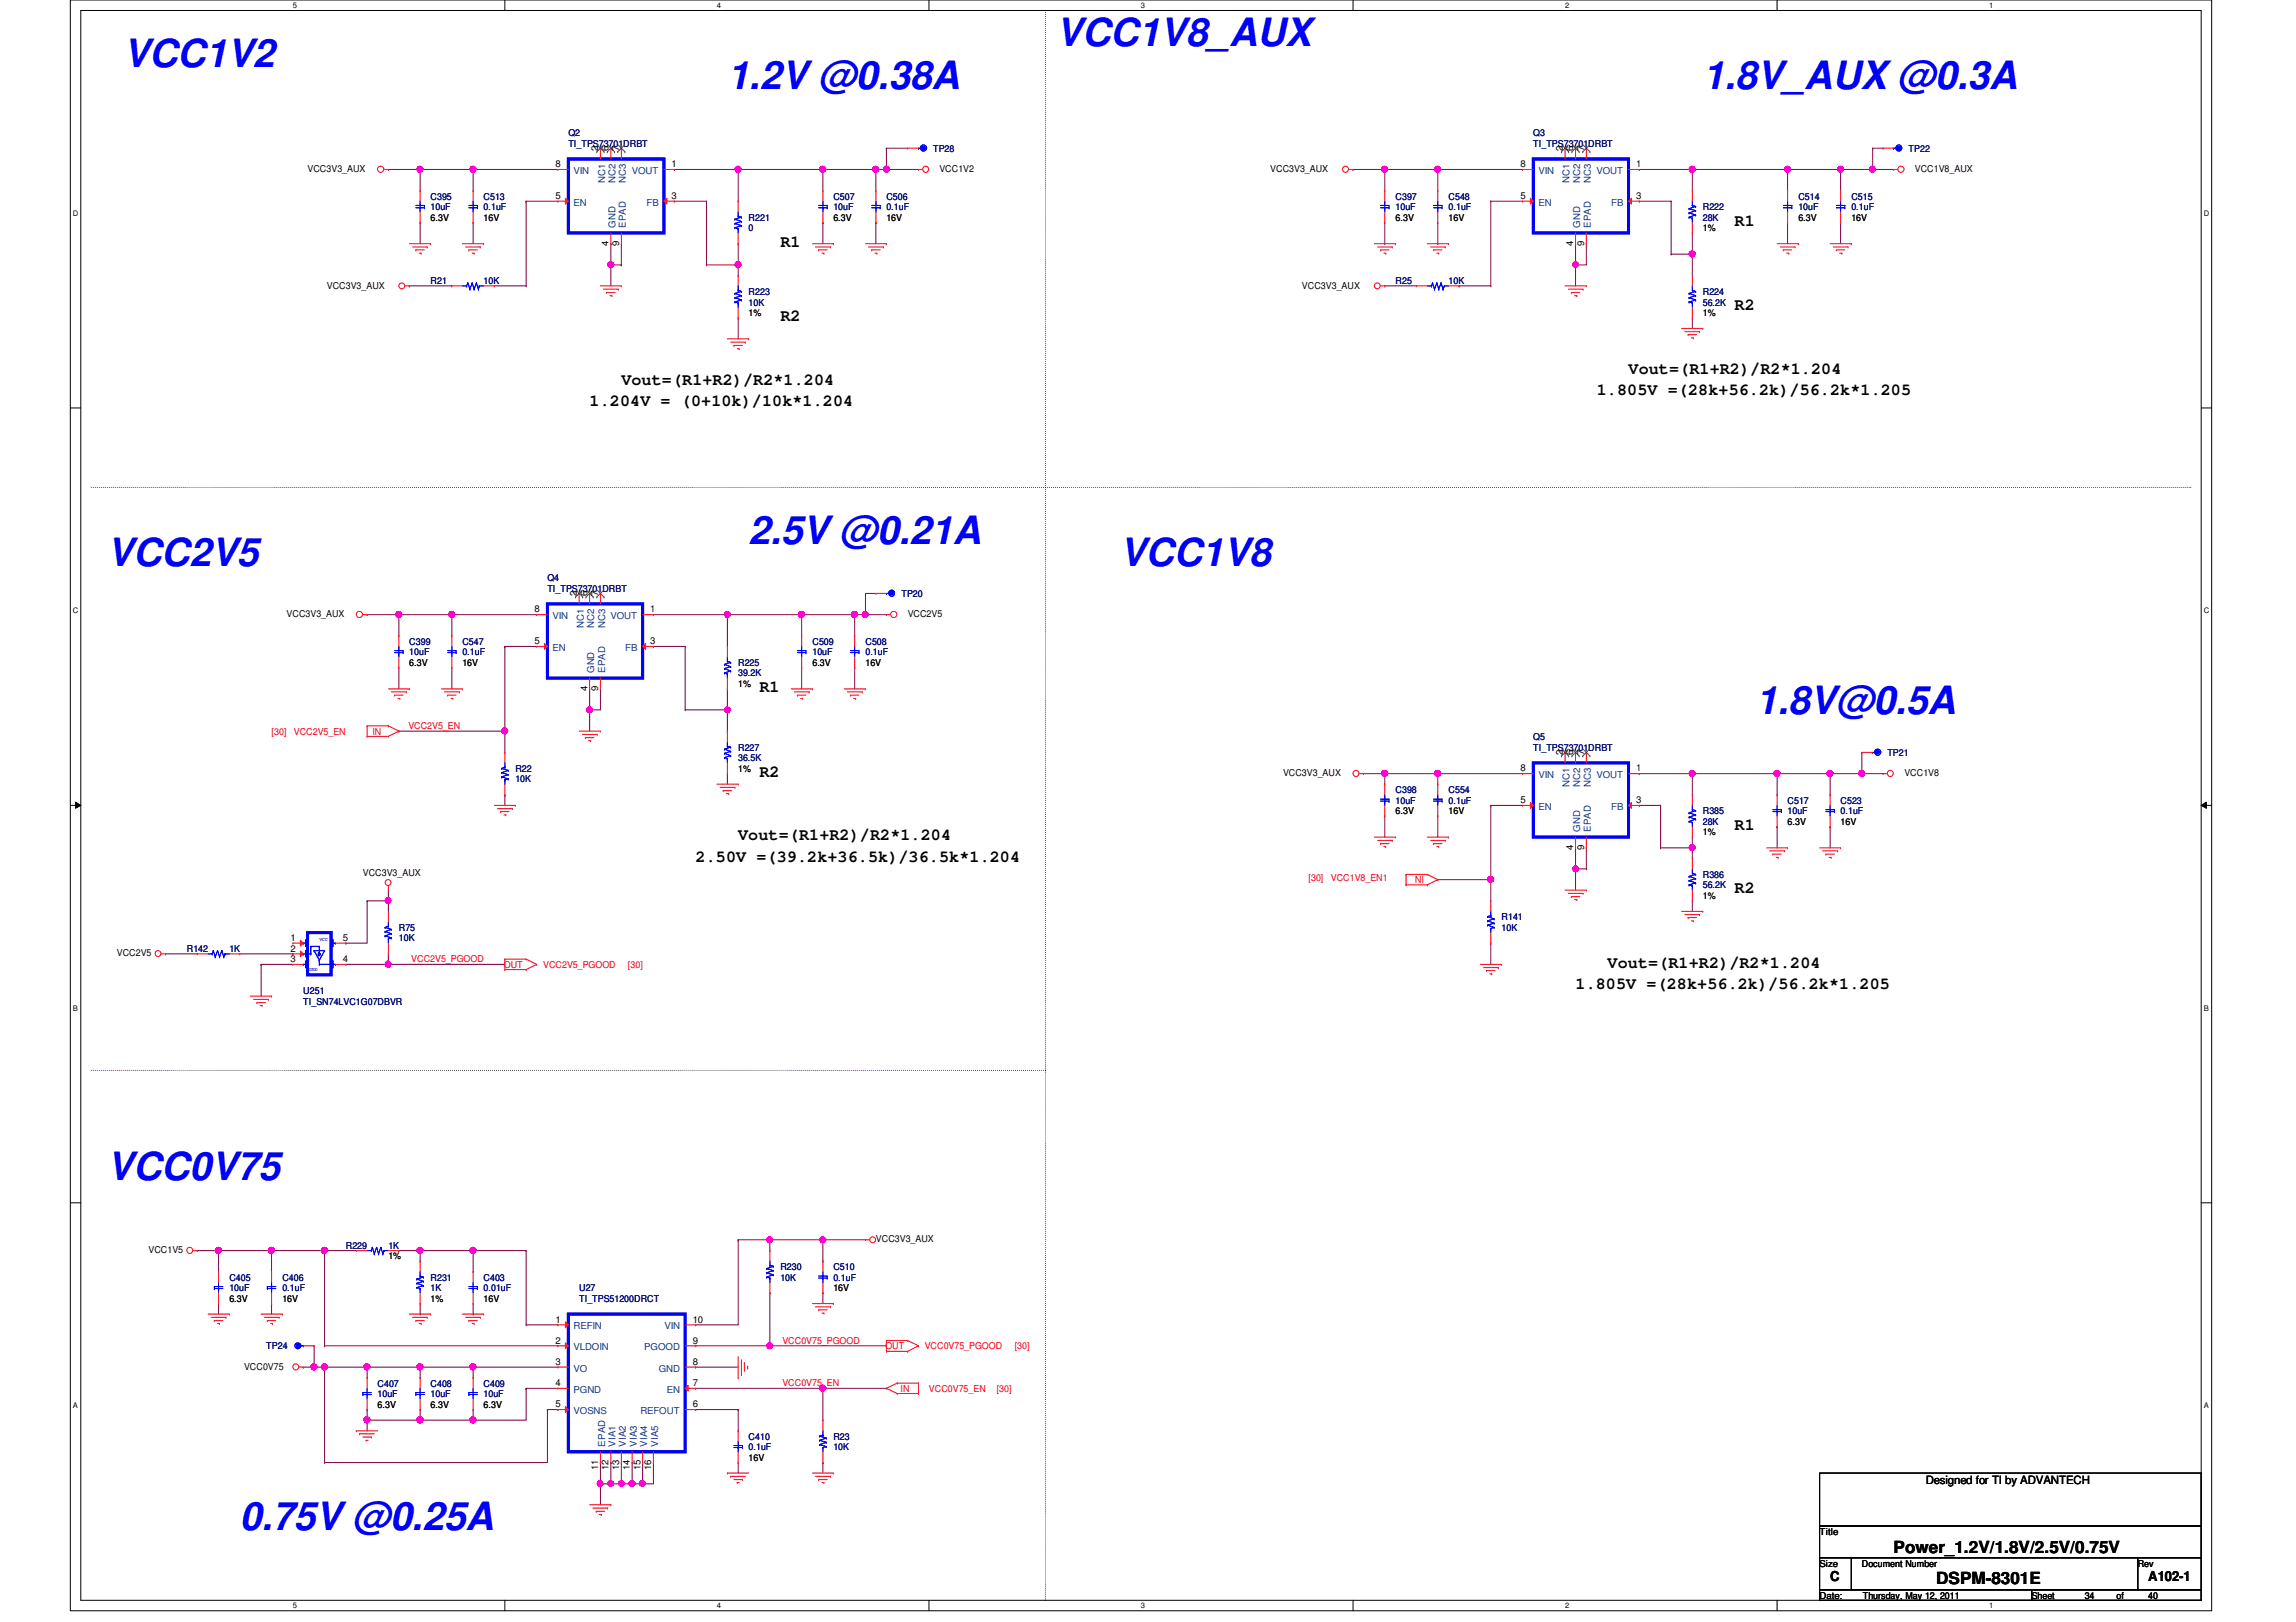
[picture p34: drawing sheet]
<svg xmlns="http://www.w3.org/2000/svg" width="297mm" height="210mm" viewBox="0 0 297 210" stroke-linecap="round" stroke-linejoin="round" font-family="sans-serif">
<defs><g id="words">
<g font-size="5" fill="#00f">
<text x="136.6" y="6">VCC1V8_AUX</text>
<text x="16" y="8.7">VCC1V2</text>
<text x="94.1" y="11.5">1.2V @0.38A</text>
<text x="220.3" y="11.5">1.8V_AUX @0.3A</text>
<text x="96.9" y="70.4">2.5V @0.21A</text>
<text x="13.9" y="73.2">VCC2V5</text>
<text x="144.9" y="73.2">VCC1V8</text>
<text x="227.2" y="92.4">1.8V@0.5A</text>
<text x="13.9" y="152.7">VCC0V75</text>
<text x="31" y="198">0.75V @0.25A</text>
</g>
<g font-size="2.2">
<text x="224.4" y="29.2">R1</text>
<text x="101" y="31.9">R1</text>
<text x="101" y="41.5">R2</text>
<text x="224.4" y="40.2">R2</text>
<text x="76.3" y="52.5">1.204V = (0+10k)/10k*1.204</text>
<text x="80.4" y="49.8">Vout=(R1+R2)/R2*1.204</text>
<text x="206.6" y="51.1">1.805V =(28k+56.2k)/56.2k*1.205</text>
<text x="210.7" y="48.4">Vout=(R1+R2)/R2*1.204</text>
<text x="98.3" y="89.5">R1</text>
<text x="98.3" y="100.5">R2</text>
<text x="224.4" y="107.4">R1</text>
<text x="90" y="111.5">2.50V =(39.2k+36.5k)/36.5k*1.204</text>
<text x="95.5" y="108.8">Vout=(R1+R2)/R2*1.204</text>
<text x="224.4" y="115.6">R2</text>
<text x="208" y="125.2">Vout=(R1+R2)/R2*1.204</text>
<text x="203.8" y="127.9">1.805V =(28k+56.2k)/56.2k*1.205</text>
<text x="245" y="200.9">Power_1.2V/1.8V/2.5V/0.75V</text>
<text x="250.5" y="205">DSPM-8301E</text>
</g>
<g font-size="1.8">
<text x="236.8" y="204.6">C</text>
<text x="277.9" y="204.6">A102-1</text>
</g>
<text font-size="1.5" x="249.1" y="192">Designed for TI by ADVANTECH</text>
<g font-size="1.2" fill="#000080">
<text x="73.5" y="17.6">Q2</text>
<text x="198.4" y="17.6">Q3</text>
<text x="73.5" y="19">TI_TPS73701DRBT</text>
<text x="120.7" y="19.6">TP28</text>
<text x="198.4" y="19">TI_TPS73701DRBT</text>
<text x="246.9" y="19.6">TP22</text>
<text x="55.7" y="25.8">C395</text>
<text x="55.7" y="27.2">10uF</text>
<text x="62.6" y="25.8">C513</text>
<text x="62.6" y="27.2">0.1uF</text>
<text x="96.9" y="28.6">R221</text>
<text x="96.9" y="29.9">0</text>
<text x="107.8" y="25.8">C507</text>
<text x="107.8" y="27.2">10uF</text>
<text x="114.7" y="25.8">C506</text>
<text x="114.7" y="27.2">0.1uF</text>
<text x="180.5" y="25.8">C397</text>
<text x="180.5" y="27.2">10uF</text>
<text x="187.4" y="25.8">C548</text>
<text x="187.4" y="27.2">0.1uF</text>
<text x="220.3" y="27.2">R222</text>
<text x="220.3" y="28.6">28K</text>
<text x="232.7" y="25.8">C514</text>
<text x="232.7" y="27.2">10uF</text>
<text x="239.5" y="25.8">C515</text>
<text x="239.5" y="27.2">0.1uF</text>
<text x="55.7" y="36.8">R21</text>
<text x="62.6" y="36.8">10K</text>
<text x="96.9" y="38.1">R223</text>
<text x="96.9" y="39.5">10K</text>
<text x="180.5" y="36.8">R25</text>
<text x="187.4" y="36.8">10K</text>
<text x="220.3" y="38.1">R224</text>
<text x="220.3" y="39.5">56.2K</text>
<text x="70.8" y="75.2">Q4</text>
<text x="70.8" y="76.6">TI_TPS73701DRBT</text>
<text x="116.6" y="77.3">TP20</text>
<text x="53" y="83.4">C399</text>
<text x="59.8" y="83.4">C547</text>
<text x="105.1" y="83.4">C509</text>
<text x="112" y="83.4">C508</text>
<text x="53" y="84.8">10uF</text>
<text x="59.8" y="84.8">0.1uF</text>
<text x="95.5" y="86.1">R225</text>
<text x="95.5" y="87.5">39.2K</text>
<text x="105.1" y="84.8">10uF</text>
<text x="112" y="84.8">0.1uF</text>
<text x="198.4" y="95.8">Q5</text>
<text x="66.7" y="99.9">R22</text>
<text x="66.7" y="101.3">10K</text>
<text x="95.5" y="97.2">R227</text>
<text x="95.5" y="98.5">36.5K</text>
<text x="198.4" y="97.2">TI_TPS73701DRBT</text>
<text x="244.2" y="97.8">TP21</text>
<text x="180.5" y="102.6">C398</text>
<text x="180.5" y="104">10uF</text>
<text x="187.4" y="102.6">C554</text>
<text x="187.4" y="104">0.1uF</text>
<text x="220.3" y="105.4">R385</text>
<text x="220.3" y="106.7">28K</text>
<text x="231.3" y="104">C517</text>
<text x="231.3" y="105.4">10uF</text>
<text x="238.1" y="104">C523</text>
<text x="238.1" y="105.4">0.1uF</text>
<text x="220.3" y="113.6">R386</text>
<text x="194.3" y="119.1">R141</text>
<text x="220.3" y="115">56.2K</text>
<text x="24.2" y="123.2">R142</text>
<text x="29.7" y="123.2">1K</text>
<text x="51.6" y="120.4">R75</text>
<text x="51.6" y="121.8">10K</text>
<text x="194.3" y="120.4">10K</text>
<text x="39.2" y="128.7">U251</text>
<text x="39.2" y="130">TI_SN74LVC1G07DBVR</text>
<text x="44.7" y="161.6">R229</text>
<text x="50.2" y="161.6">1K</text>
<text x="29.7" y="165.7">C405</text>
<text x="29.7" y="167.1">10uF</text>
<text x="36.5" y="165.7">C406</text>
<text x="36.5" y="167.1">0.1uF</text>
<text x="55.7" y="165.7">R231</text>
<text x="55.7" y="167.1">1K</text>
<text x="62.6" y="165.7">C403</text>
<text x="62.6" y="167.1">0.01uF</text>
<text x="74.9" y="167.1">U27</text>
<text x="101" y="164.3">R230</text>
<text x="101" y="165.7">10K</text>
<text x="107.8" y="164.3">C510</text>
<text x="107.8" y="165.7">0.1uF</text>
<text x="74.9" y="168.4">TI_TPS51200DRCT</text>
<text x="34.5" y="174.6">TP24</text>
<text x="48.8" y="179.5">C407</text>
<text x="55.7" y="179.5">C408</text>
<text x="62.6" y="179.5">C409</text>
<text x="48.8" y="180.8">10uF</text>
<text x="55.7" y="180.8">10uF</text>
<text x="62.6" y="180.8">10uF</text>
<text x="96.9" y="186.3">C410</text>
<text x="96.9" y="187.7">0.1uF</text>
<text x="107.8" y="186.3">R23</text>
<text x="107.8" y="187.7">10K</text>
</g>
<g font-size="1.2">
<text x="39.8" y="22.3">VCC3V3_AUX</text>
<text x="71.9" y="21.6">8</text>
<text x="77.4" y="19.6" transform="rotate(-90 77.4 19.6)">2</text>
<text x="78.7" y="19.6" transform="rotate(-90 78.7 19.6)">6</text>
<text x="80.1" y="19.6" transform="rotate(-90 80.1 19.6)">7</text>
<text x="86.9" y="21.6">1</text>
<text x="121.5" y="22.3">VCC1V2</text>
<text x="164.3" y="22.3">VCC3V3_AUX</text>
<text x="196.7" y="21.6">8</text>
<text x="202.2" y="19.6" transform="rotate(-90 202.2 19.6)">2</text>
<text x="203.5" y="19.6" transform="rotate(-90 203.5 19.6)">6</text>
<text x="204.9" y="19.6" transform="rotate(-90 204.9 19.6)">7</text>
<text x="211.7" y="21.6">1</text>
<text x="247.7" y="22.3">VCC1V8_AUX</text>
<text x="55.7" y="28.6">6.3V</text>
<text x="62.6" y="28.6">16V</text>
<text x="71.9" y="25.7">5</text>
<text x="86.9" y="25.7">3</text>
<text x="107.8" y="28.6">6.3V</text>
<text x="114.7" y="28.6">16V</text>
<text x="180.5" y="28.6">6.3V</text>
<text x="187.4" y="28.6">16V</text>
<text x="196.7" y="25.7">5</text>
<text x="211.7" y="25.7">3</text>
<text x="220.3" y="29.9">1%</text>
<text x="232.7" y="28.6">6.3V</text>
<text x="239.5" y="28.6">16V</text>
<text x="78.7" y="31.8" transform="rotate(-90 78.7 31.8)">4</text>
<text x="80.1" y="31.8" transform="rotate(-90 80.1 31.8)">9</text>
<text x="203.5" y="31.8" transform="rotate(-90 203.5 31.8)">4</text>
<text x="204.9" y="31.8" transform="rotate(-90 204.9 31.8)">9</text>
<text x="42.3" y="37.3">VCC3V3_AUX</text>
<text x="96.9" y="40.9">1%</text>
<text x="168.4" y="37.3">VCC3V3_AUX</text>
<text x="220.3" y="40.9">1%</text>
<text x="74.6" y="77.2" transform="rotate(-90 74.6 77.2)">2</text>
<text x="76" y="77.2" transform="rotate(-90 76 77.2)">6</text>
<text x="77.4" y="77.2" transform="rotate(-90 77.4 77.2)">7</text>
<text x="37.1" y="79.8">VCC3V3_AUX</text>
<text x="69.2" y="83.4">5</text>
<text x="69.2" y="79.2">8</text>
<text x="84.1" y="79.2">1</text>
<text x="84.1" y="83.4">3</text>
<text x="117.4" y="79.8">VCC2V5</text>
<text x="53" y="86.1">6.3V</text>
<text x="59.8" y="86.1">16V</text>
<text x="76" y="89.4" transform="rotate(-90 76 89.4)">4</text>
<text x="77.4" y="89.4" transform="rotate(-90 77.4 89.4)">9</text>
<text x="95.5" y="88.9">1%</text>
<text x="105.1" y="86.1">6.3V</text>
<text x="112" y="86.1">16V</text>
<text x="95.5" y="99.9">1%</text>
<text x="166" y="100.4">VCC3V3_AUX</text>
<text x="196.7" y="99.8">8</text>
<text x="202.2" y="97.7" transform="rotate(-90 202.2 97.7)">2</text>
<text x="203.5" y="97.7" transform="rotate(-90 203.5 97.7)">6</text>
<text x="204.9" y="97.7" transform="rotate(-90 204.9 97.7)">7</text>
<text x="211.7" y="99.8">1</text>
<text x="246.4" y="100.4">VCC1V8</text>
<text x="180.5" y="105.4">6.3V</text>
<text x="187.4" y="105.4">16V</text>
<text x="196.7" y="103.9">5</text>
<text x="211.7" y="103.9">3</text>
<text x="231.3" y="106.7">6.3V</text>
<text x="238.1" y="106.7">16V</text>
<text x="46.9" y="113.3">VCC3V3_AUX</text>
<text x="203.5" y="110" transform="rotate(-90 203.5 110)">4</text>
<text x="204.9" y="110" transform="rotate(-90 204.9 110)">9</text>
<text x="220.3" y="108.1">1%</text>
<text x="220.3" y="116.3">1%</text>
<text x="15.1" y="123.7">VCC2V5</text>
<text x="37.6" y="121.8">1</text>
<text x="37.6" y="123.1">2</text>
<text x="37.6" y="124.5">3</text>
<text x="44.4" y="124.5">4</text>
<text x="44.4" y="121.8">5</text>
<text x="113.3" y="160.8">VCC3V3_AUX</text>
<text x="19.2" y="162.1">VCC1V5</text>
<text x="50.2" y="163">1%</text>
<text x="107.8" y="167.1">16V</text>
<text x="29.7" y="168.4">6.3V</text>
<text x="36.5" y="168.4">16V</text>
<text x="55.7" y="168.4">1%</text>
<text x="62.6" y="168.4">16V</text>
<text x="71.9" y="171.2">1</text>
<text x="71.9" y="173.9">2</text>
<text x="89.6" y="173.9">9</text>
<text x="89.6" y="171.2">10</text>
<text x="31.6" y="177.2">VCC0V75</text>
<text x="71.9" y="176.6">3</text>
<text x="71.9" y="179.4">4</text>
<text x="89.6" y="179.4">7</text>
<text x="89.6" y="176.6">8</text>
<text x="48.8" y="182.2">6.3V</text>
<text x="55.7" y="182.2">6.3V</text>
<text x="62.6" y="182.2">6.3V</text>
<text x="71.9" y="182.1">5</text>
<text x="89.6" y="182.1">6</text>
<text x="77.4" y="190.2" transform="rotate(-90 77.4 190.2)">11</text>
<text x="78.7" y="190.2" transform="rotate(-90 78.7 190.2)">12</text>
<text x="80.1" y="190.2" transform="rotate(-90 80.1 190.2)">13</text>
<text x="81.5" y="190.2" transform="rotate(-90 81.5 190.2)">14</text>
<text x="82.8" y="190.2" transform="rotate(-90 82.8 190.2)">15</text>
<text x="84.2" y="190.2" transform="rotate(-90 84.2 190.2)">16</text>
<text x="96.9" y="189">16V</text>
<text x="235.4" y="198.6">Title</text>
<text x="235.4" y="202.7">Size</text>
<text x="240.9" y="202.7">Document Number</text>
<text x="276.6" y="202.7">Rev</text>
<text x="235.4" y="206.9">Date:</text>
<text x="241" y="206.9">Thursday, May 12, 2011</text>
<text x="262.8" y="206.9">Sheet</text>
<text x="269.7" y="206.9">34</text>
<text x="273.8" y="206.9">of</text>
<text x="277.9" y="206.9">40</text>
</g>
<g font-size="1.2" fill="#004080">
<text x="74.2" y="22.5">VIN</text>
<text x="78.3" y="23.7" transform="rotate(-90 78.3 23.7)">NC1</text>
<text x="79.6" y="23.7" transform="rotate(-90 79.6 23.7)">NC2</text>
<text x="81" y="23.7" transform="rotate(-90 81 23.7)">NC3</text>
<text x="81.7" y="22.5">VOUT</text>
<text x="199" y="22.5">VIN</text>
<text x="203.1" y="23.7" transform="rotate(-90 203.1 23.7)">NC1</text>
<text x="204.4" y="23.7" transform="rotate(-90 204.4 23.7)">NC2</text>
<text x="205.8" y="23.7" transform="rotate(-90 205.8 23.7)">NC3</text>
<text x="206.5" y="22.5">VOUT</text>
<text x="74.2" y="26.6">EN</text>
<text x="79.6" y="29.5" transform="rotate(-90 79.6 29.5)">GND</text>
<text x="81" y="29.5" transform="rotate(-90 81 29.5)">EPAD</text>
<text x="83.6" y="26.6">FB</text>
<text x="199" y="26.6">EN</text>
<text x="204.4" y="29.5" transform="rotate(-90 204.4 29.5)">GND</text>
<text x="205.8" y="29.5" transform="rotate(-90 205.8 29.5)">EPAD</text>
<text x="208.4" y="26.6">FB</text>
<text x="71.5" y="80.1">VIN</text>
<text x="75.5" y="81.3" transform="rotate(-90 75.5 81.3)">NC1</text>
<text x="76.9" y="81.3" transform="rotate(-90 76.9 81.3)">NC2</text>
<text x="78.3" y="81.3" transform="rotate(-90 78.3 81.3)">NC3</text>
<text x="79" y="80.1">VOUT</text>
<text x="71.5" y="84.2">EN</text>
<text x="76.9" y="87.1" transform="rotate(-90 76.9 87.1)">GND</text>
<text x="78.3" y="87.1" transform="rotate(-90 78.3 87.1)">EPAD</text>
<text x="80.9" y="84.2">FB</text>
<text x="199" y="100.7">VIN</text>
<text x="203.1" y="101.9" transform="rotate(-90 203.1 101.9)">NC1</text>
<text x="204.4" y="101.9" transform="rotate(-90 204.4 101.9)">NC2</text>
<text x="205.8" y="101.9" transform="rotate(-90 205.8 101.9)">NC3</text>
<text x="206.5" y="100.7">VOUT</text>
<text x="199" y="104.8">EN</text>
<text x="204.4" y="107.7" transform="rotate(-90 204.4 107.7)">GND</text>
<text x="205.8" y="107.7" transform="rotate(-90 205.8 107.7)">EPAD</text>
<text x="208.4" y="104.8">FB</text>
<text x="74.2" y="172">REFIN</text>
<text x="86" y="172">VIN</text>
<text x="74.2" y="174.8">VLDOIN</text>
<text x="74.2" y="177.5">VO</text>
<text x="83.4" y="174.8">PGOOD</text>
<text x="85.2" y="177.5">GND</text>
<text x="74.2" y="180.3">PGND</text>
<text x="74.2" y="183">VOSNS</text>
<text x="82.8" y="183">REFOUT</text>
<text x="86.3" y="180.3">EN</text>
<text x="78.3" y="187.2" transform="rotate(-90 78.3 187.2)">EPAD</text>
<text x="79.6" y="187.2" transform="rotate(-90 79.6 187.2)">VIA1</text>
<text x="81" y="187.2" transform="rotate(-90 81 187.2)">VIA2</text>
<text x="82.4" y="187.2" transform="rotate(-90 82.4 187.2)">VIA3</text>
<text x="83.7" y="187.2" transform="rotate(-90 83.7 187.2)">VIA4</text>
<text x="85.1" y="187.2" transform="rotate(-90 85.1 187.2)">VIA5</text>
</g>
<g font-size="1.2" fill="#f00">
<text x="35.1" y="95.1">[30]</text>
<text x="38" y="95.1">VCC2V5_EN</text>
<text x="48.2" y="95.1">IN</text>
<text x="52.8" y="94.4">VCC2V5_EN</text>
<text x="184.2" y="113.4" transform="rotate(180 184.2 113.4)">IN</text>
<text x="169.3" y="114">[30]</text>
<text x="172.2" y="114">VCC1V8_EN1</text>
<text x="53.2" y="124.5">VCC2V5_PGOOD</text>
<text x="65.2" y="125.3">OUT</text>
<text x="70.3" y="125.3">VCC2V5_PGOOD</text>
<text x="81.2" y="125.3">[30]</text>
<text x="101.2" y="173.9">VCC0V75_PGOOD</text>
<text x="101.2" y="179.4">VCC0V75_EN</text>
<text x="114.6" y="174.6">OUT</text>
<text x="119.6" y="174.6">VCC0V75_PGOOD</text>
<text x="131.3" y="174.6">[30]</text>
<text x="116.5" y="180.1">IN</text>
<text x="120.2" y="180.1">VCC0V75_EN</text>
<text x="128.9" y="180.1">[30]</text>
</g>
<g font-size="1">
<text x="37.9" y="1">5</text>
<text x="92.7" y="1">4</text>
<text x="147.6" y="1">3</text>
<text x="202.5" y="1">2</text>
<text x="257.3" y="1">1</text>
<text x="9.4" y="27.9">D</text>
<text x="285.1" y="27.9">D</text>
<text x="9.4" y="79.4">C</text>
<text x="285.1" y="79.4">C</text>
<text x="9.4" y="130.8">B</text>
<text x="285.1" y="130.8">B</text>
<text x="9.4" y="182.2">A</text>
<text x="285.1" y="182.2">A</text>
<text x="37.9" y="208.1">5</text>
<text x="92.7" y="208.1">4</text>
<text x="147.6" y="208.1">3</text>
<text x="202.5" y="208.1">2</text>
<text x="257.3" y="208.1">1</text>
</g>
<g font-size=".7" fill="#00f">
<text x="40" y="125.6">GND</text>
<text x="41.3" y="121.8">VCC</text>
</g>
</g></defs>
<path d="M9.1 0h277v208.4h-277zM10.5 1.4h274.3v205.7h-274.3z" fill="none" stroke="#000" stroke-width=".13"/>
<g fill="#fff">
<path d="M37.9 .1h.5v1.1h-.5z"/>
<path d="M37.9 207.2h.5v1.1h-.5z"/>
</g>
<path d="M65.3 0v1.4M65.3 207.1v1.3" fill="none" stroke="#000" stroke-width=".13"/>
<g fill="#fff">
<path d="M92.7 .1h.6v1.1h-.6z"/>
<path d="M92.7 207.2h.6v1.1h-.6z"/>
</g>
<path d="M120.2 0v1.4M120.2 207.1v1.3" fill="none" stroke="#000" stroke-width=".13"/>
<g fill="#fff">
<path d="M147.6 .1h.6v1.1h-.6z"/>
<path d="M147.6 207.2h.6v1.1h-.6z"/>
</g>
<path d="M175 0v1.4M175 207.1v1.3" fill="none" stroke="#000" stroke-width=".13"/>
<g fill="#fff">
<path d="M202.5 .1h.5v1.1h-.5z"/>
<path d="M202.5 207.2h.5v1.1h-.5z"/>
</g>
<path d="M229.9 0v1.4M229.9 207.1v1.3" fill="none" stroke="#000" stroke-width=".13"/>
<g fill="#fff">
<path d="M257.3 .1h.6v1.1h-.6z"/>
<path d="M257.3 207.2h.6v1.1h-.6z"/>
<path d="M9.4 27.1h.8v1.1h-.8z"/>
<path d="M285.1 27.1h.7v1.1h-.7z"/>
<path d="M9.4 78.5h.8v1.1h-.8z"/>
<path d="M285.1 78.5h.7v1.1h-.7z"/>
</g>
<path d="M9.1 52.8h1.4M284.8 52.8h1.3" fill="none" stroke="#000" stroke-width=".13"/>
<g fill="#fff">
<path d="M9.4 129.9h.7v1.1h-.7z"/>
<path d="M285.1 129.9h.6v1.1h-.6z"/>
</g>
<path d="M9.1 104.2h1.4M9.8 103.8l.7 .4-.7 .4zM284.8 104.2l.6-.4v.8zM284.8 104.2h1.3" fill="none" stroke="#000" stroke-width=".13"/>
<path d="M9.8 103.8l.7 .4-.7 .4zM284.8 104.2l.6-.4v.8z" fill="#000"/>
<g fill="#fff">
<path d="M9.4 181.4h.7v1.1h-.7z"/>
<path d="M285.1 181.4h.6v1.1h-.6z"/>
</g>
<path d="M9.1 155.7h1.4M284.8 155.7h1.3" fill="none" stroke="#000" stroke-width=".13"/>
<path d="M135.3 1.4v205.7M11.8 63.1h271.6M283.4 63.1h.1M11.8 138.5h123.5M135.3 138.5h.1M135.3 207.1h.1" fill="none" stroke="#000" stroke-width=".13" stroke-dasharray="0 .3"/>
<path d="M50.2 21.9h.1M50.2 21.9h22M54.4 21.9h.1M54.4 21.9v2.8M61.2 28.8h.1M61.2 21.9h.1M61.2 28.8v2.7" fill="none" stroke="#800040" stroke-width=".13"/>
<circle cx="54.3" cy="21.9" r=".4" fill="#f0f"/>
<circle cx="54.3" cy="21.9" r=".4" fill="none" stroke="#f0f" stroke-width=".13"/>
<path d="M61.2 21.9h.1M61.2 21.9v2.8" fill="none" stroke="#800040" stroke-width=".13"/>
<circle cx="61.2" cy="21.9" r=".4" fill="#f0f"/>
<circle cx="61.2" cy="21.9" r=".4" fill="none" stroke="#f0f" stroke-width=".13"/>
<path d="M54.4 28.8h.1M54.4 28.8v2.7M114.7 21.9h.1M114.7 21.9h4.1" fill="none" stroke="#800040" stroke-width=".13"/>
<circle cx="114.7" cy="21.9" r=".39" fill="#f0f"/>
<circle cx="114.7" cy="21.9" r=".39" fill="none" stroke="#f0f" stroke-width=".13"/>
<path d="M91.4 34.3h.1M95.5 31.5h.1M95.5 31.5v2.8h-4.1M95.5 41.1h.1M95.5 41.1v2.8" fill="none" stroke="#800040" stroke-width=".13"/>
<circle cx="95.5" cy="34.2" r=".39" fill="#f0f"/>
<circle cx="95.5" cy="34.2" r=".39" fill="none" stroke="#f0f" stroke-width=".13"/>
<g fill="none" stroke="#800040" stroke-width=".13">
<path d="M68.1 26h.1M68.1 26h4.1M79 34.3h.1M79 34.3v2.7M87.2 26h.1M87.2 21.9h.1M87.2 26h4.2M87.2 21.9h8.3M91.4 26h.1M91.4 26v8.3M95.5 34.3h.1M95.5 21.9h.1"/>
<path d="M95.5 21.9v4.1M95.5 34.3v1.3M175 21.9h.1M175 21.9h22M179.2 21.9h.1M179.2 21.9v2.8M186 31.5h.1M186 21.9h.1M186 28.8v2.7"/>
</g>
<circle cx="179.1" cy="21.9" r=".4" fill="#f0f"/>
<circle cx="179.1" cy="21.9" r=".4" fill="none" stroke="#f0f" stroke-width=".13"/>
<path d="M186 21.9h.1M186 21.9v2.8" fill="none" stroke="#800040" stroke-width=".13"/>
<circle cx="186" cy="21.9" r=".4" fill="#f0f"/>
<circle cx="186" cy="21.9" r=".4" fill="none" stroke="#f0f" stroke-width=".13"/>
<path d="M179.2 31.5h.1M179.2 28.8v2.7M203.8 34.3h.1M203.8 34.3v2.7" fill="none" stroke="#800040" stroke-width=".13"/>
<circle cx="203.8" cy="34.2" r=".38" fill="#f0f"/>
<circle cx="203.8" cy="34.2" r=".38" fill="none" stroke="#f0f" stroke-width=".13"/>
<path d="M212.1 21.9h.1M212.1 21.9h6.8M216.2 26h.1M216.2 32.9h.1M216.2 26v6.9M218.9 21.9h.1M218.9 30.1h.1M218.9 21.9v2.8M218.9 30.1v2.8h-2.7M218.9 41.1h.1M218.9 41.1v1.4" fill="none" stroke="#800040" stroke-width=".13"/>
<circle cx="218.9" cy="32.9" r=".4" fill="#f0f"/>
<circle cx="218.9" cy="32.9" r=".4" fill="none" stroke="#f0f" stroke-width=".13"/>
<path d="M212.1 26h.1M212.1 26h4.1M218.9 32.9h.1M218.9 32.9v2.7M47.5 79.5h.1M47.5 79.5h21.9M51.6 79.5h.1M51.6 79.5v2.8M58.5 79.5h.1M58.5 86.4h.1M58.5 86.4v2.8" fill="none" stroke="#800040" stroke-width=".13"/>
<circle cx="51.6" cy="79.5" r=".4" fill="#f0f"/>
<circle cx="51.6" cy="79.5" r=".4" fill="none" stroke="#f0f" stroke-width=".13"/>
<path d="M58.5 79.5h.1M58.5 79.5v2.8" fill="none" stroke="#800040" stroke-width=".13"/>
<circle cx="58.4" cy="79.5" r=".4" fill="#f0f"/>
<circle cx="58.4" cy="79.5" r=".4" fill="none" stroke="#f0f" stroke-width=".13"/>
<path d="M51.6 86.4h.1M51.6 86.4v2.8M76.3 91.9h.1M76.3 91.9v2.7" fill="none" stroke="#800040" stroke-width=".13"/>
<circle cx="76.3" cy="91.9" r=".39" fill="#f0f"/>
<circle cx="76.3" cy="91.9" r=".39" fill="none" stroke="#f0f" stroke-width=".13"/>
<path d="M84.5 79.5h.1M84.5 79.5h9.6M94.1 79.5h.1M94.1 79.5v4.2M112 79.5h.1M112 79.5h2.7M88.6 83.7h.1M88.6 83.7v8.2" fill="none" stroke="#800040" stroke-width=".13"/>
<circle cx="111.9" cy="79.5" r=".39" fill="#f0f"/>
<circle cx="111.9" cy="79.5" r=".39" fill="none" stroke="#f0f" stroke-width=".13"/>
<path d="M65.3 83.7h.1M65.3 94.6h.1M65.3 83.7h4.1M65.3 94.6v2.8" fill="none" stroke="#800040" stroke-width=".13"/>
<circle cx="65.3" cy="94.6" r=".4" fill="#f0f"/>
<circle cx="65.3" cy="94.6" r=".4" fill="none" stroke="#f0f" stroke-width=".13"/>
<path d="M88.6 91.9h.1M94.1 89.2h.1M94.1 89.2v2.7h-5.5M94.1 100.1h.1M94.1 100.1v1.4" fill="none" stroke="#800040" stroke-width=".13"/>
<circle cx="94.1" cy="91.9" r=".38" fill="#f0f"/>
<circle cx="94.1" cy="91.9" r=".38" fill="none" stroke="#f0f" stroke-width=".13"/>
<path d="M84.5 83.7h.1M84.5 83.7h4.1M94.1 91.9h.1M94.1 91.9v2.7M90 176.9h.1M90 176.9h5.5M99.6 174.2h.1M99.6 174.2h15.1M95.5 189.3h.1M95.5 182.4h.1M95.5 182.4v2.8M95.5 189.3v1.3" fill="none" stroke="#800040" stroke-width=".13"/>
<circle cx="99.6" cy="174.2" r=".39" fill="#f0f"/>
<circle cx="99.6" cy="174.2" r=".39" fill="none" stroke="#f0f" stroke-width=".13"/>
<path d="M106.5 160.4h.1M106.5 160.4h5.5" fill="none" stroke="#800040" stroke-width=".13"/>
<circle cx="106.5" cy="160.4" r=".39" fill="#f0f"/>
<circle cx="106.5" cy="160.4" r=".39" fill="none" stroke="#f0f" stroke-width=".13"/>
<g fill="none" stroke="#800040" stroke-width=".13">
<path d="M79 34.3h.1M79 34.3h1.4M80.4 34.3h.1M80.4 31.5v2.8M90 171.4h.1M90 174.2h.1M95.5 160.4h.1M95.5 160.4v11h-5.5M95.5 160.4h4.1M99.6 160.4h.1M99.6 167.3h.1M99.6 160.4v1.4"/>
<path d="M99.6 167.3v6.9h-9.6M90 182.4h.1M90 182.4h5.5"/>
</g>
<circle cx="79" cy="34.2" r=".39" fill="#f0f"/>
<circle cx="79" cy="34.2" r=".39" fill="none" stroke="#f0f" stroke-width=".13"/>
<g fill="none" stroke="#800040" stroke-width=".13">
<path d="M79 31.5h.1M79 31.5v2.8M203.8 34.3h.1M203.8 31.5h.1M203.8 31.5v2.8M205.2 31.5h.1M205.2 31.5v2.8h-1.4M76.3 91.9h.1M76.3 89.2h.1M76.3 89.2v2.7M77.7 89.2h.1M77.7 89.2v2.7h-1.4"/>
<path d="M106.5 179.7h.1M106.5 179.7h8.2"/>
</g>
<circle cx="106.4" cy="179.6" r=".4" fill="#f0f"/>
<circle cx="106.4" cy="179.6" r=".4" fill="none" stroke="#f0f" stroke-width=".13"/>
<path d="M51.6 94.6h.1M51.6 94.6h13.7M77.7 192h.1M79 189.3h.1M79 189.3v2.7h-1.3" fill="none" stroke="#800040" stroke-width=".13"/>
<circle cx="79" cy="192" r=".39" fill="#f0f"/>
<circle cx="79" cy="192" r=".39" fill="none" stroke="#f0f" stroke-width=".13"/>
<path d="M77.7 189.3h.1M77.7 192h.1M77.7 189.3v5.4" fill="none" stroke="#800040" stroke-width=".13"/>
<circle cx="77.6" cy="192" r=".38" fill="#f0f"/>
<circle cx="77.6" cy="192" r=".38" fill="none" stroke="#f0f" stroke-width=".13"/>
<path d="M83.1 192h.1M83.1 189.3h.1M83.1 189.3v2.7M84.5 189.3h.1M84.5 189.3v2.7h-1.4" fill="none" stroke="#800040" stroke-width=".13"/>
<circle cx="83.1" cy="192" r=".39" fill="#f0f"/>
<circle cx="83.1" cy="192" r=".39" fill="none" stroke="#f0f" stroke-width=".13"/>
<path d="M81.8 189.3h.1M81.8 189.3v2.7" fill="none" stroke="#800040" stroke-width=".13"/>
<circle cx="81.8" cy="192" r=".39" fill="#f0f"/>
<circle cx="81.8" cy="192" r=".39" fill="none" stroke="#f0f" stroke-width=".13"/>
<path d="M80.4 192h.1M80.4 192h1.4" fill="none" stroke="#800040" stroke-width=".13"/>
<circle cx="80.4" cy="192" r=".38" fill="#f0f"/>
<circle cx="80.4" cy="192" r=".38" fill="none" stroke="#f0f" stroke-width=".13"/>
<path d="M106.5 28.8h.1M106.5 21.9h.1M106.5 21.9v2.8M106.5 28.8v2.7M106.5 21.9h6.8M113.3 28.8h.1M113.3 21.9h.1M113.3 21.9v2.8M113.3 28.8v2.7M80.4 189.3h.1M80.4 189.3v2.7" fill="none" stroke="#800040" stroke-width=".13"/>
<circle cx="106.4" cy="21.9" r=".4" fill="#f0f"/>
<circle cx="106.4" cy="21.9" r=".4" fill="none" stroke="#f0f" stroke-width=".13"/>
<path d="M95.5 21.9h.1M95.5 21.9h11" fill="none" stroke="#800040" stroke-width=".13"/>
<circle cx="95.5" cy="21.9" r=".4" fill="#f0f"/>
<circle cx="95.5" cy="21.9" r=".4" fill="none" stroke="#f0f" stroke-width=".13"/>
<path d="M103.7 79.5h.1M103.7 79.5v2.8M103.7 79.5h6.9M110.6 79.5h.1M110.6 79.5v2.8M103.7 86.4h.1M103.7 86.4v2.8M110.6 86.4h.1M110.6 86.4v2.8" fill="none" stroke="#800040" stroke-width=".13"/>
<circle cx="103.7" cy="79.5" r=".4" fill="#f0f"/>
<circle cx="103.7" cy="79.5" r=".4" fill="none" stroke="#f0f" stroke-width=".13"/>
<path d="M94.1 79.5h.1M94.1 79.5h9.6" fill="none" stroke="#800040" stroke-width=".13"/>
<circle cx="94.1" cy="79.5" r=".39" fill="#f0f"/>
<circle cx="94.1" cy="79.5" r=".39" fill="none" stroke="#f0f" stroke-width=".13"/>
<path d="M99.6 160.4h.1M99.6 160.4h6.9v2.8M106.5 167.3h.1M106.5 163.2h.1M106.5 167.3v1.4" fill="none" stroke="#800040" stroke-width=".13"/>
<circle cx="99.6" cy="160.4" r=".39" fill="#f0f"/>
<circle cx="99.6" cy="160.4" r=".39" fill="none" stroke="#f0f" stroke-width=".13"/>
<path d="M231.3 28.8h.1M231.3 21.9h.1M231.3 21.9v2.8M231.3 28.8v2.7M231.3 21.9h6.8M238.1 28.8h.1M238.1 21.9h.1M238.1 21.9v2.8M238.1 28.8v2.7" fill="none" stroke="#800040" stroke-width=".13"/>
<circle cx="231.3" cy="21.9" r=".39" fill="#f0f"/>
<circle cx="231.3" cy="21.9" r=".39" fill="none" stroke="#f0f" stroke-width=".13"/>
<path d="M218.9 21.9h.1M218.9 21.9h12.4" fill="none" stroke="#800040" stroke-width=".13"/>
<circle cx="218.9" cy="21.9" r=".4" fill="#f0f"/>
<circle cx="218.9" cy="21.9" r=".4" fill="none" stroke="#f0f" stroke-width=".13"/>
<g fill="none" stroke="#800040" stroke-width=".13">
<path d="M242.3 21.9h.1M242.3 21.9h2.7M65.3 102.9h.1M65.3 102.9v1.3M68.1 171.4h.1M68.1 161.8h.1M68.1 171.4h4.1M68.1 161.8v9.6M90 179.7h.1M90 179.7h16.5M106.5 179.7h.1M106.5 179.7v4.1"/>
<path d="M47.5 183.8h.1M47.5 183.8v1.4M54.4 182.4h.1M54.4 182.4v1.4M61.2 182.4h.1M61.2 182.4v1.4M106.5 189.3h.1M106.5 189.3v1.3"/>
</g>
<circle cx="47.5" cy="183.7" r=".4" fill="#f0f"/>
<circle cx="47.5" cy="183.7" r=".4" fill="none" stroke="#f0f" stroke-width=".13"/>
<path d="M54.4 176.9h.1M54.4 176.9v1.4" fill="none" stroke="#800040" stroke-width=".13"/>
<circle cx="54.3" cy="176.9" r=".4" fill="#f0f"/>
<circle cx="54.3" cy="176.9" r=".4" fill="none" stroke="#f0f" stroke-width=".13"/>
<path d="M61.2 176.9h.1M61.2 176.9h11" fill="none" stroke="#800040" stroke-width=".13"/>
<circle cx="61.2" cy="176.9" r=".4" fill="#f0f"/>
<circle cx="61.2" cy="176.9" r=".4" fill="none" stroke="#f0f" stroke-width=".13"/>
<path d="M47.5 176.9h.1M47.5 176.9h6.9M47.5 176.9v1.4M47.5 182.4h.1M47.5 182.4v1.4" fill="none" stroke="#800040" stroke-width=".13"/>
<circle cx="47.5" cy="176.9" r=".4" fill="#f0f"/>
<circle cx="47.5" cy="176.9" r=".4" fill="none" stroke="#f0f" stroke-width=".13"/>
<g fill="none" stroke="#800040" stroke-width=".13">
<path d="M42 176.9h.1M42 174.2h.1M42 176.9h5.5M42 174.2h30.2M54.4 176.9h.1M54.4 176.9h6.8M61.2 176.9h.1M61.2 161.8h.1M61.2 161.8v2.8M61.2 176.9v1.4M61.2 161.8h6.9M68.1 179.7h.1"/>
<path d="M68.1 179.7h4.1"/>
</g>
<circle cx="61.2" cy="161.8" r=".4" fill="#f0f"/>
<circle cx="61.2" cy="161.8" r=".4" fill="none" stroke="#f0f" stroke-width=".13"/>
<g fill="none" stroke="#800040" stroke-width=".13">
<path d="M53 37h.1M53 37h5.5M179.2 37h.1M179.2 37h4.1M192.9 37h.1M192.9 26h.1M192.9 26v11M192.9 26h4.1M65.3 83.7h.1M65.3 83.7v10.9M47.5 116.6h.1M47.5 116.6v5.4h-2.8"/>
<path d="M47.5 116.6h2.7M50.2 115.2h.1M50.2 116.6h.1M50.2 115.2v2.7M44.7 122h.1M44.7 124.8h.1M50.2 123.4h.1M50.2 123.4v1.4h-5.5M51.6 161.8h.1M51.6 161.8h2.8v1.4M54.4 163.2h.1M61.2 170.1h.1"/>
<path d="M61.2 168.7v1.4"/>
</g>
<circle cx="50.2" cy="116.5" r=".38" fill="#f0f"/>
<circle cx="50.2" cy="116.5" r=".38" fill="none" stroke="#f0f" stroke-width=".13"/>
<path d="M33.8 124.8h.1M33.8 124.8v4.1M33.8 124.8h4.1M50.2 124.8h.1M50.2 124.8h15.1" fill="none" stroke="#800040" stroke-width=".13"/>
<circle cx="50.2" cy="124.8" r=".39" fill="#f0f"/>
<circle cx="50.2" cy="124.8" r=".39" fill="none" stroke="#f0f" stroke-width=".13"/>
<path d="M176.4 100.1h20.6M179.2 100.1h.1M179.2 100.1v1.4M186 105.6h.1M186 100.1h.1M186 105.6v2.7M79 192h.1M79 192h1.4M81.8 192h.1M81.8 192h1.3" fill="none" stroke="#800040" stroke-width=".13"/>
<circle cx="179.1" cy="100.1" r=".4" fill="#f0f"/>
<circle cx="179.1" cy="100.1" r=".4" fill="none" stroke="#f0f" stroke-width=".13"/>
<path d="M186 100.1h.1M186 100.1v1.4" fill="none" stroke="#800040" stroke-width=".13"/>
<circle cx="186" cy="100.1" r=".4" fill="#f0f"/>
<circle cx="186" cy="100.1" r=".4" fill="none" stroke="#f0f" stroke-width=".13"/>
<g fill="none" stroke="#800040" stroke-width=".13">
<path d="M179.2 105.6h.1M179.2 105.6v2.7M212.1 100.1h.1M212.1 100.1h6.8M214.8 104.2h.1M214.8 109.7h.1M214.8 104.2v5.5M218.9 100.1h.1M218.9 108.3h.1M218.9 116.6h.1M218.9 100.1v2.8M218.9 108.3v1.4h-4.1"/>
<path d="M218.9 116.6v1.3"/>
</g>
<circle cx="218.9" cy="109.7" r=".39" fill="#f0f"/>
<circle cx="218.9" cy="109.7" r=".39" fill="none" stroke="#f0f" stroke-width=".13"/>
<path d="M203.8 112.4h.1M203.8 112.4v2.8M205.2 109.7h.1M205.2 109.7v2.7M212.1 104.2h.1M212.1 104.2h2.7M218.9 109.7h.1M218.9 109.7v1.4" fill="none" stroke="#800040" stroke-width=".13"/>
<circle cx="203.8" cy="112.4" r=".38" fill="#f0f"/>
<circle cx="203.8" cy="112.4" r=".38" fill="none" stroke="#f0f" stroke-width=".13"/>
<path d="M229.9 100.1h.1M229.9 100.1v2.8M229.9 100.1h6.9M236.8 107h.1M236.8 100.1h.1M236.8 100.1v2.8M236.8 107v2.7" fill="none" stroke="#800040" stroke-width=".13"/>
<circle cx="229.9" cy="100.1" r=".4" fill="#f0f"/>
<circle cx="229.9" cy="100.1" r=".4" fill="none" stroke="#f0f" stroke-width=".13"/>
<path d="M218.9 100.1h.1M218.9 100.1h11" fill="none" stroke="#800040" stroke-width=".13"/>
<circle cx="218.9" cy="100.1" r=".4" fill="#f0f"/>
<circle cx="218.9" cy="100.1" r=".4" fill="none" stroke="#f0f" stroke-width=".13"/>
<path d="M240.9 100.1h.1M240.9 100.1h2.7" fill="none" stroke="#800040" stroke-width=".13"/>
<circle cx="240.8" cy="100.1" r=".4" fill="#f0f"/>
<circle cx="240.8" cy="100.1" r=".4" fill="none" stroke="#f0f" stroke-width=".13"/>
<path d="M186 113.8h.1M192.9 104.2h.1M192.9 104.2v9.6h-6.9M192.9 104.2h4.1M203.8 112.4h1.4M205.2 112.4h.1" fill="none" stroke="#800040" stroke-width=".13"/>
<circle cx="192.8" cy="113.8" r=".4" fill="#f0f"/>
<circle cx="192.8" cy="113.8" r=".4" fill="none" stroke="#f0f" stroke-width=".13"/>
<g fill="none" stroke="#800040" stroke-width=".13">
<path d="M64 37h4.1M68.1 37h.1M68.1 26h.1M68.1 26v11M188.8 37h.1M188.8 37h4.1M192.9 113.8h.1M192.9 113.8v2.8M203.8 109.7h.1M203.8 109.7v2.7M229.9 107h.1M229.9 107v2.7"/>
<path d="M21.4 123.4h.1M21.4 123.4h4.1M31 123.4h6.9M37.9 123.4h.1M192.9 122h.1M192.9 122v2.8M54.4 170.1h.1M54.4 161.8h.1M54.4 168.7v1.4M54.4 161.8h6.8"/>
</g>
<circle cx="54.3" cy="161.8" r=".4" fill="#f0f"/>
<circle cx="54.3" cy="161.8" r=".4" fill="none" stroke="#f0f" stroke-width=".13"/>
<path d="M68.1 179.7h.1M68.1 179.7v4.1M47.5 183.8h.1M47.5 183.8h6.9" fill="none" stroke="#800040" stroke-width=".13"/>
<circle cx="54.3" cy="183.7" r=".4" fill="#f0f"/>
<circle cx="54.3" cy="183.7" r=".4" fill="none" stroke="#f0f" stroke-width=".13"/>
<path d="M54.4 183.8h.1M54.4 183.8h13.7M61.2 183.8h.1" fill="none" stroke="#800040" stroke-width=".13"/>
<circle cx="61.2" cy="183.7" r=".4" fill="#f0f"/>
<circle cx="61.2" cy="183.7" r=".4" fill="none" stroke="#f0f" stroke-width=".13"/>
<circle cx="54.3" cy="183.7" r=".4" fill="#f0f"/>
<circle cx="54.3" cy="183.7" r=".4" fill="none" stroke="#f0f" stroke-width=".13"/>
<path d="M42 161.8h.1M42 161.8h4.1M42 161.8v12.4" fill="none" stroke="#800040" stroke-width=".13"/>
<circle cx="42" cy="161.8" r=".4" fill="#f0f"/>
<circle cx="42" cy="161.8" r=".4" fill="none" stroke="#f0f" stroke-width=".13"/>
<path d="M35.1 161.8h.1M35.1 161.8h6.9" fill="none" stroke="#800040" stroke-width=".13"/>
<circle cx="35.1" cy="161.8" r=".4" fill="#f0f"/>
<circle cx="35.1" cy="161.8" r=".4" fill="none" stroke="#f0f" stroke-width=".13"/>
<path d="M25.5 161.8h.1M25.5 161.8h2.8M28.3 168.7h.1M28.3 161.8h.1M28.3 161.8v2.8M28.3 168.7v1.4M35.1 168.7h.1M35.1 161.8h.1M35.1 161.8v2.8M35.1 168.7v1.4M42 176.9h.1M42 176.9v12.4" fill="none" stroke="#800040" stroke-width=".13"/>
<circle cx="42" cy="176.9" r=".4" fill="#f0f"/>
<circle cx="42" cy="176.9" r=".4" fill="none" stroke="#f0f" stroke-width=".13"/>
<path d="M110.6 79.5h.1M112 76.8h.1M112 76.8h1.3M112 76.8v2.7h-1.4M40.6 176.9h.1M40.6 176.9h1.4M42 189.3h.1M70.8 182.4h.1M70.8 182.4v6.9h-28.8M70.8 182.4h1.4M72.2 182.4h.1" fill="none" stroke="#800040" stroke-width=".13"/>
<circle cx="110.5" cy="79.5" r=".4" fill="#f0f"/>
<circle cx="110.5" cy="79.5" r=".4" fill="none" stroke="#f0f" stroke-width=".13"/>
<path d="M240.9 97.4h.1M240.9 97.4v2.7h-4.1M236.8 100.1h.1" fill="none" stroke="#800040" stroke-width=".13"/>
<circle cx="236.7" cy="100.1" r=".4" fill="#f0f"/>
<circle cx="236.7" cy="100.1" r=".4" fill="none" stroke="#f0f" stroke-width=".13"/>
<path d="M242.3 19.2h.1M242.3 19.2h1.3M242.3 19.2v2.7" fill="none" stroke="#800040" stroke-width=".13"/>
<circle cx="242.2" cy="21.9" r=".39" fill="#f0f"/>
<circle cx="242.2" cy="21.9" r=".39" fill="none" stroke="#f0f" stroke-width=".13"/>
<path d="M238.1 21.9h.1M238.1 21.9h4.2" fill="none" stroke="#800040" stroke-width=".13"/>
<circle cx="238.1" cy="21.9" r=".39" fill="#f0f"/>
<circle cx="238.1" cy="21.9" r=".39" fill="none" stroke="#f0f" stroke-width=".13"/>
<path d="M28.3 161.8h.1M28.3 161.8h6.8" fill="none" stroke="#800040" stroke-width=".13"/>
<circle cx="28.3" cy="161.8" r=".4" fill="#f0f"/>
<circle cx="28.3" cy="161.8" r=".4" fill="none" stroke="#f0f" stroke-width=".13"/>
<path d="M40.6 174.2h.1M40.6 174.2v2.7" fill="none" stroke="#800040" stroke-width=".13"/>
<circle cx="40.6" cy="176.9" r=".4" fill="#f0f"/>
<circle cx="40.6" cy="176.9" r=".4" fill="none" stroke="#f0f" stroke-width=".13"/>
<path d="M114.7 19.2h.1M114.7 19.2v2.7h-1.4M114.7 19.2h2.7M113.3 21.9h.1M39.2 176.9h.1M39.2 176.9h1.4" fill="none" stroke="#800040" stroke-width=".13"/>
<circle cx="113.3" cy="21.9" r=".4" fill="#f0f"/>
<circle cx="113.3" cy="21.9" r=".4" fill="none" stroke="#f0f" stroke-width=".13"/>
<g fill="none" stroke="#f00" stroke-width=".13">
<path d="M49.7 21.9h.5M50.2 21.9h.1M52.4 37h.6M53 37h.1M53 31.5h2.7M53.4 32h1.9M53.8 32.3h.1M53.8 32.3h1.1M54.2 32.8h.3M54.5 32.8h.1M55.3 32h.1M55.7 31.5h.1"/>
<path d="M59.8 31.5h2.8M60.2 32h1.9M60.7 32.3h.1M60.7 32.3h1.1M61.1 32.8h.2M61.3 32.8h.1M62.1 32h.1M62.6 31.5h.1M77.7 37h2.7M78.1 37.4h1.9M78.5 37.8h.1M78.5 37.8h1.1"/>
<path d="M78.9 38.3h.3M79.2 38.3h.1M80 37.4h.1M80.4 37h.1M105.1 31.5h2.7M105.5 32h1.9M105.9 32.3h.1M105.9 32.3h1.1M106.3 32.8h.3M106.6 32.8h.1M107.4 32h.1M107.8 31.5h.1"/>
<path d="M112 31.5h2.7M112.3 32h2M112.8 32.3h.1M112.8 32.3h1.1M113.2 32.8h.2M113.3 24.7h.1M113.3 28.8h.1M113.3 24.7v1.3M113.3 27.4v1.4M113.4 32.8h.1M114.3 32h.1M114.7 31.5h.1"/>
<path d="M118.8 21.9h.1M118.8 21.9h.6M174.5 21.9h.5M175 21.9h.1M177.8 31.5h2.7M178.2 32h1.9M178.6 32.3h.1M178.6 32.3h1.1M178.6 37h.6M179 32.8h.3M179.2 37h.1M179.3 32.8h.1"/>
<path d="M180.1 32h.1M180.5 31.5h.1M184.7 31.5h2.7M185.1 32h1.9M185.5 32.3h.1M185.5 32.3h1.1M185.9 32.8h.2M186.1 32.8h.1M187 32h.1M187.4 31.5h.1M202.5 37h2.7M202.9 37.4h1.9"/>
<path d="M203.3 37.8h.1M203.3 37.8h1.1M203.7 38.3h.3M204 38.3h.1M204.8 37.4h.1M205.2 37h.1M229.9 31.5h2.8M230.3 32h1.9M230.7 32.3h.1M230.7 32.3h1.1M231.1 32.8h.3M231.4 32.8h.1"/>
<path d="M232.2 32h.1M232.7 31.5h.1M236.8 31.5h2.7M237.2 32h1.9M237.6 32.3h.1M237.6 32.3h1.1M238 32.8h.3M238.3 32.8h.1M239.1 32h.1M239.5 31.5h.1M245 21.9h.1M245 21.9h.5"/>
<path d="M94.1 43.9h2.8M94.5 44.3h1.9M94.9 44.7h.1M94.9 44.7h1.2M95.4 45.1h.2M95.6 45.1h.1M96.4 44.3h.1M96.9 43.9h.1M217.5 42.5h2.8M218 42.9h1.9M218.4 43.3h.1M218.4 43.3h1.1"/>
<path d="M218.8 43.7h.3M219.1 43.7h.1M219.9 42.9h.1M220.3 42.5h.1M46.9 79.5h.6M47.5 79.5h.1M114.7 79.5h.1M114.7 79.5h.5M47.5 95.3h.1M47.5 93.9h.1M47.5 93.9h2.7M47.5 95.3h2.7"/>
<path d="M47.5 93.9v1.4M50.2 93.9h.1M50.2 95.3h.1M50.2 89.2h2.8M50.2 93.9l1.4 .7M50.6 89.5h2M51.1 90h.1M51.1 90h1.1M51.5 90.4h.2M51.6 94.6h.1M51.6 82.3h.1M51.6 86.4h.1"/>
<path d="M51.6 94.6l-1.4 .7M51.6 82.3v1.4M51.6 85v1.4M51.7 90.4h.1M52.6 89.5h.1M53 89.2h.1M57.1 89.2h2.7M57.5 89.5h1.9M57.9 90h.1M57.9 90h1.1M58.3 90.4h.3M58.6 90.4h.1"/>
<path d="M59.4 89.5h.1M59.8 89.2h.1M74.9 94.6h2.8M75.3 95h2M75.7 95.5h.1M75.7 95.5h1.1M76.2 95.8h.2M76.4 95.8h.1M77.3 95h.1M77.7 94.6h.1M102.4 89.2h2.7M102.8 89.5h1.9"/>
<path d="M103.2 90h.1M103.2 90h1.1M103.6 90.4h.2M103.8 90.4h.1M104.7 89.5h.1M105.1 89.2h.1M109.2 89.2h2.8M109.6 89.5h1.9M110 90h.1M110 90h1.1M110.4 90.4h.3M110.7 90.4h.1"/>
<path d="M111.5 89.5h.1M112 89.2h.1M50.2 115.2h.1M50.2 114.6v.6M64 104.2h2.7M64.3 104.6h2M64.8 105h.1M64.8 105h1.1M65.2 105.5h.2M65.4 105.5h.1M66.3 104.6h.1M66.7 104.2h.1"/>
<path d="M92.7 101.5h2.8M93.2 101.9h1.9M93.6 102.3h.1M93.6 102.3h1.1M94 102.7h.3M94.3 102.7h.1M95.1 101.9h.1M95.5 101.5h.1M175.8 100.1h.6M176.4 100.1h.1M177.8 108.3h2.7M178.2 108.8h1.9"/>
<path d="M178.6 109.2h.1M178.6 109.2h1.1M179 109.6h.3M179.3 109.6h.1M180.1 108.8h.1M180.5 108.3h.1M181.9 113.2h.1M181.9 114.5h.1M181.9 114.5h2.8M181.9 113.2h2.8M181.9 113.2v1.3M184.7 114.5h.1"/>
<path d="M184.7 113.2h.1M184.7 108.3h2.7M184.7 113.2l1.3 .6M185.1 108.8h1.9M185.5 109.2h.1M185.5 109.2h1.1M185.9 109.6h.2M186 113.8h.1M186 113.8l-1.3 .7M186.1 109.6h.1M187 108.8h.1M187.4 108.3h.1"/>
<path d="M202.5 115.2h2.7M202.9 115.6h1.9M203.3 116h.1M203.3 116h1.1M203.7 116.4h.3M204 116.4h.1M204.8 115.6h.1M205.2 115.2h.1M217.5 117.9h2.8M218 118.4h1.9M218.4 118.7h.1M218.4 118.7h1.1"/>
<path d="M218.8 119.2h.3M219.1 119.2h.1M219.9 118.4h.1M220.3 117.9h.1M228.6 109.7h2.7M228.9 110.1h2M229.4 110.5h.1M229.4 110.5h1.1M229.8 111h.2M230 111h.1M230.9 110.1h.1M231.3 109.7h.1"/>
<path d="M235.4 109.7h2.7M235.8 110.1h1.9M236.2 110.5h.1M236.2 110.5h1.1M236.6 111h.3M236.9 111h.1M237.7 110.1h.1M238.1 109.7h.1M243.6 100.1h.1M243.6 100.1h.6M20.9 123.4h.5M21.4 123.4h.1"/>
<path d="M32.4 128.9h2.7M32.8 129.3h1.9M33.2 129.8h.1M33.2 129.8h1.1M33.7 130.1h.2M33.9 130.1h.1M34.7 129.3h.1M35.1 128.9h.1M65.3 124.1h.1M65.3 125.5h.1M65.3 124.1h2.8M65.3 124.1v1.4"/>
<path d="M65.3 125.5h2.8M68.1 124.1h.1M68.1 125.5h.1M68.1 124.1l1.3 .7M69.4 124.8h.1M69.4 124.8l-1.3 .7M191.5 124.8h2.8M191.9 125.2h1.9M192.3 125.6h.1M192.3 125.6h1.1M192.7 126h.3M193 126h.1"/>
<path d="M193.8 125.2h.1M194.3 124.8h.1M25 161.8h.5M25.5 161.8h.1M26.9 170.1h2.8M27.3 170.5h1.9M27.7 170.9h.1M27.7 170.9h1.1M28.1 171.3h.3M28.4 171.3h.1M29.2 170.5h.1M29.7 170.1h.1"/>
<path d="M33.8 170.1h2.7M34.2 170.5h1.9M34.6 170.9h.1M34.6 170.9h1.1M35 171.3h.3M35.3 171.3h.1M36.1 170.5h.1M36.5 170.1h.1M38.7 176.9h.5M39.2 176.9h.1M53 170.1h2.7M53.4 170.5h1.9"/>
<path d="M53.8 170.9h.1M53.8 170.9h1.1M54.2 171.3h.3M54.5 171.3h.1M55.3 170.5h.1M55.7 170.1h.1M59.8 170.1h2.8M60.2 170.5h1.9M60.7 170.9h.1M60.7 170.9h1.1M61.1 171.3h.2M61.2 178.3h.1"/>
<path d="M61.2 178.3v1.4M61.3 171.3h.1M62.1 170.5h.1M62.6 170.1h.1M95.5 178.3h.1M95.5 175.6v2.7M95.9 177.9h.1M95.9 176v1.9M96.3 176.4h.1M96.3 176.4v1.1M96.7 177h.1M96.7 176.8v.2"/>
<path d="M105.1 168.7h2.7M105.5 169.1h1.9M105.9 169.5h.1M105.9 169.5h1.1M106.3 169.9h.3M106.6 169.9h.1M107.4 169.1h.1M107.8 168.7h.1M112 160.4h.1M112 160.4h.5M114.7 173.5h.1M114.7 174.9h.1"/>
<path d="M114.7 179.7h.1M114.7 173.5h2.7M114.7 173.5v1.4M114.7 174.9h2.7M114.7 179.7l1.4 .6M116.1 179h.1M116.1 179h2.7M116.1 179l-1.4 .7M117.4 173.5h.1M117.4 174.9h.1M117.4 173.5l1.4 .7M118.8 174.2h.1"/>
<path d="M118.8 179h.1M118.8 174.2l-1.4 .7M118.8 179v1.3M46.1 185.2h.1M46.1 185.2h2.7M46.5 185.5h.1M46.5 185.5h1.9M46.9 186h1.1M47.4 186.4h.1M47.4 186.4h.2M48 186h.1M61.2 182.4h.1"/>
<path d="M61.2 181v1.4M76.3 194.7h2.7M76.7 195.2h1.9M77.1 195.6h.1M77.1 195.6h1.1M77.5 196h.3M77.8 196h.1M78.6 195.2h.1M79 194.7h.1M94.1 190.6h.1M94.1 190.6h2.8M94.5 191.1h.1"/>
<path d="M94.5 191.1h1.9M94.9 191.5h1.2M95.4 191.9h.1M95.4 191.9h.2M96.1 191.5h.1M105.1 190.6h2.7M105.5 191.1h1.9M105.9 191.5h.1M105.9 191.5h1.1M106.3 191.9h.3M106.6 191.9h.1M107.4 191.1h.1"/>
<path d="M107.8 190.6h.1M116.1 180.3h.1M116.1 180.3h2.7M118.8 180.3h.1"/>
<circle cx="49.2" cy="21.9" r=".4"/>
<circle cx="52" cy="37" r=".38"/>
<circle cx="119.7" cy="21.9" r=".39"/>
<circle cx="174.1" cy="21.9" r=".39"/>
<circle cx="178.2" cy="37" r=".38"/>
<circle cx="245.9" cy="21.9" r=".4"/>
<circle cx="46.5" cy="79.5" r=".4"/>
<circle cx="115.6" cy="79.5" r=".4"/>
<circle cx="50.2" cy="114.2" r=".38"/>
<circle cx="175.4" cy="100.1" r=".39"/>
<circle cx="244.5" cy="100.1" r=".39"/>
<circle cx="20.4" cy="123.4" r=".38"/>
<circle cx="24.5" cy="161.8" r=".39"/>
<circle cx="38.3" cy="176.9" r=".39"/>
<circle cx="112.9" cy="160.4" r=".38"/>
</g>
<path d="M235.4 190.6h49.4v6.9h-49.4zM235.4 197.5h49.4v4.1h-49.4zM235.4 201.6h4.1v4.1h-4.1zM235.4 205.7h27.4v1.4h-27.4zM239.5 201.6h37.1v4.1h-37.1zM262.8 205.7h22v1.4h-22zM276.6 201.6h8.2v4.1h-8.2z" fill="none" stroke="#000" stroke-width=".13"/>
<g fill="none" stroke="#00f" stroke-width=".13">
<path d="M112.8 26.6h1.1M112.8 26.9h1.1M113.3 26.6h.1M113.3 26.9h.1M113.3 26v.6M113.3 26.9v.5M113.9 26.6h.1M113.9 26.9h.1M51.1 84.2h1.1M51.1 84.5h1.1M51.6 84.2h.1M51.6 84.5h.1"/>
<path d="M51.6 83.7v.5M51.6 84.5v.5M52.2 84.2h.1M52.2 84.5h.1M61.2 179.7v.5M60.7 180.5h.1M60.7 180.2h.1M60.7 180.5h1.1M60.7 180.2h1.1M61.2 180.5h.1M61.2 180.2h.1M61.2 180.5v.5"/>
<circle cx="245.6" cy="19.2" r=".39"/>
</g>
<circle cx="245.7" cy="19.2" r=".26" fill="#00f"/>
<g fill="none" stroke="#00f" stroke-width=".13">
<path d="M245 19.2h.1M245 19.2h.3"/>
<circle cx="245.6" cy="19.2" r=".39"/>
<circle cx="245.7" cy="19.2" r=".26"/>
</g>
<circle cx="245.7" cy="19.2" r=".26" fill="#00f"/>
<g fill="none" stroke="#00f" stroke-width=".13">
<path d="M245 19.2h.1M245 19.2h.3M105.9 26.6h1.1M105.9 26.9h1.1M106.5 26.6h.1M106.5 26.9h.1M106.5 26v.6M106.5 26.9v.5M107 26.6h.1M107 26.9h.1M229.4 104.8h1.1M229.4 105h1.1"/>
<path d="M229.9 104.8h.1M229.9 105h.1M229.9 104.2v.6M229.9 105v.6M230.5 104.8h.1M230.5 105h.1M26.9 123.4h.6M27.5 123.4h.1M27.6 123h.1M27.6 123l.3 .8M27.6 123l-.1 .4M27.9 123.8h.1"/>
<path d="M28.1 123h.1M28.1 123l.3 .8M28.1 123l-.2 .8M28.4 123.8h.1M28.7 123h.1M28.7 123l.3 .8M28.7 123l-.3 .8M29 123.8h.1M29.1 123.4h.1M29.1 123.4l-.1 .4M29.1 123.4h.6M53.9 166.6h.1"/>
<path d="M53.9 166.1h.1M53.9 165.5h.1M53.9 166.6l.5 .2M53.9 166.1l.9 .3M53.9 165.5l.9 .3M54.4 166.8h.1M54.4 165.1h.1M54.4 165.1l.4 .2M54.4 164.6v.5M54.4 166.8v.5M54.8 166.4h.1M54.8 165.8h.1"/>
<path d="M54.8 165.3h.1M54.8 166.4l-.9 .2M54.8 165.8l-.9 .3M54.8 165.3l-.9 .2"/>
<circle cx="119.5" cy="19.2" r=".4"/>
<circle cx="245.7" cy="19.2" r=".26"/>
</g>
<g fill="none" stroke="#f00" stroke-width=".13">
<path d="M243.6 19.2h.1M243.6 19.2h1.4M106.5 24.7h.1M106.5 28.8h.1M106.5 24.7v1.3M106.5 27.4v1.4M229.9 102.9h.1M229.9 107h.1M229.9 102.9v1.3M229.9 105.6v1.4M25.5 123.4h.1M25.5 123.4h1.4"/>
<path d="M29.7 123.4h1.3M31 123.4h.1M54.4 163.2h.1M54.4 168.7h.1M54.4 163.2v1.4M54.4 167.3v1.4"/>
</g>
<circle cx="119.5" cy="19.2" r=".26" fill="#00f"/>
<g fill="none" stroke="#00f" stroke-width=".13">
<path d="M118.8 19.2h.1M118.8 19.2h.3"/>
<circle cx="119.5" cy="19.2" r=".26"/>
<circle cx="119.5" cy="19.2" r=".4"/>
</g>
<circle cx="119.5" cy="19.2" r=".26" fill="#00f"/>
<g fill="none" stroke="#00f" stroke-width=".13">
<path d="M118.8 19.2h.1M118.8 19.2h.3M53.8 26.6h1.1M53.8 26.9h1.1M54.4 26.6h.1M54.4 26.9h.1M54.4 26v.6M54.4 26.9v.5M54.9 26.6h.1M54.9 26.9h.1M218.5 39.1h.1M218.5 38.5h.1"/>
<path d="M218.5 38h.1M218.5 39.1l.4 .1M218.5 38.5l.9 .3M218.5 38l.9 .3M218.9 39.2h.1M218.9 37.5h.1M218.9 37.5l.5 .2M218.9 37v.5M218.9 39.2v.6M219.4 38.8h.1M219.4 38.3h.1M219.4 37.7h.1"/>
<path d="M219.4 38.8l-.9 .3M219.4 38.3l-.9 .2M219.4 37.7l-.9 .3M93.7 87.1h.1M93.7 86.5h.1M93.7 86h.1M93.7 87.1l.4 .1M93.7 86.5l.8 .3M93.7 86l.8 .3M94.1 87.2h.1M94.1 85.6h.1M94.1 85.6l.4 .1"/>
<path d="M94.1 85v.6M94.1 87.2v.6M94.5 86.8h.1M94.5 86.3h.1M94.5 85.7h.1M94.5 86.8l-.8 .3M94.5 86.3l-.8 .2M94.5 85.7l-.8 .3M50.2 119.8h.1M50.2 119.8l-.4 .2M50.2 119.3v.5M236.2 104.8h1.1"/>
<path d="M236.2 105h1.1M236.8 104.8h.1M236.8 105h.1M236.8 104.2v.6M236.8 105v.6M237.3 104.8h.1M237.3 105h.1M49.8 120h.1M49.8 120.6h.1M49.8 121.1h.1M49.8 120l.8 .3M49.8 120.6l.8 .2"/>
<path d="M49.8 121.1l.8 .3M50.2 121.5h.1M50.2 121.5v.5M50.6 120.3h.1M50.6 120.8h.1M50.6 121.4h.1M50.6 120.3l-.8 .3M50.6 120.8l-.8 .3M50.6 121.4l-.4 .1M47.5 161.8h.5M48 161.8h.1M48.2 161.4h.1"/>
<path d="M48.2 161.4l.2 .9M48.2 161.4l-.2 .4M48.4 162.3h.1M48.7 161.4h.1M48.7 161.4l.3 .9M48.7 161.4l-.3 .9M49 162.3h.1M49.3 161.4h.1M49.3 161.4l.2 .9M49.3 161.4l-.3 .9M49.5 162.3h.1M49.7 161.8h.1"/>
<path d="M49.7 161.8l-.2 .5M49.7 161.8h.5M94.9 187.1h1.2M94.9 187.3h1.2M95.5 187.1h.1M95.5 187.3h.1M95.5 186.5v.6M95.5 187.3v.6M96.1 187.1h.1M96.1 187.3h.1"/>
<circle cx="119.5" cy="19.2" r=".26"/>
</g>
<g fill="none" stroke="#f00" stroke-width=".13">
<path d="M117.4 19.2h.1M117.4 19.2h1.4M54.4 24.7h.1M54.4 28.8h.1M54.4 24.7v1.3M54.4 27.4v1.4M218.9 35.6h.1M218.9 35.6v1.4M218.9 39.8v1.3M218.9 41.1h.1M94.1 83.7h.1M94.1 89.2h.1"/>
<path d="M94.1 83.7v1.3M94.1 87.8v1.4M50.2 117.9h.1M50.2 117.9v1.4M236.8 102.9h.1M236.8 107h.1M236.8 102.9v1.3M236.8 105.6v1.4M50.2 123.4h.1M50.2 122v1.4M46.1 161.8h.1M46.1 161.8h1.4"/>
<path d="M50.2 161.8h1.4M51.6 161.8h.1M95.5 185.2h.1M95.5 189.3h.1M95.5 185.2v1.3M95.5 187.9v1.4"/>
</g>
<path d="M198.4 20.6h12.3v9.5h-12.3z" fill="none" stroke="#00f" stroke-width=".38"/>
<path d="M198 25.7l.4 .3-.4 .4z" fill="#f00"/>
<path d="M197 26h.1M197 21.9h.1M197 26h1.4M197 21.9h1.4M198 25.7l.4 .3-.4 .4zM203.8 31.5h.1M203.8 30.1v1.4M210.7 21.9h1.4M212.1 21.9h.1" fill="none" stroke="#f00" stroke-width=".13"/>
<path d="M210.7 26l.4-.3v.7z" fill="#f00"/>
<g fill="none" stroke="#f00" stroke-width=".13">
<path d="M202.5 19.2h.1M202.5 19.2v1.4M203.8 19.2h.1M203.8 19.2v1.4M205.2 19.2h.1M205.2 19.2v1.4M58.5 37h.1M58.5 37h1.3M62.6 37h1.4M64 37h.1M183.3 37h.1M183.3 37h1.4"/>
<path d="M187.4 37h1.4M188.8 37h.1M205.2 31.5h.1M205.2 30.1v1.4M210.7 26l.4-.3v.7zM210.7 26h1.4M212.1 26h.1M99.6 167.3h.1M99.6 161.8h.1M99.6 161.8v1.4M99.6 165.9v1.4"/>
</g>
<path d="M202 19.6h.1M202.1 18.8l.8 .8M202.9 18.8l-.9 .8M202.9 19.6h.1M203.4 19.6h.1M203.4 18.8l.9 .8M204.3 18.8l-.9 .8M204.3 19.6h.1M204.8 19.6h.1M204.8 18.8l.9 .8M205.7 18.8l-.9 .8M205.7 19.6h.1" fill="none" stroke="#804000" stroke-width=".13"/>
<g fill="none" stroke="#00f" stroke-width=".13">
<path d="M59.8 37h.6M60.4 37h.1M60.5 36.6h.1M60.5 36.6l-.1 .4M60.5 36.6l.3 .8M60.8 37.4h.1M61.1 36.6h.1M61.1 36.6l-.3 .8M61.1 36.6l.2 .8M61.3 37.4h.1M61.6 36.6h.1M61.6 36.6l-.3 .8"/>
<path d="M61.6 36.6l.3 .8M61.9 37.4h.1M62 37h.1M62 37l-.1 .4M62 37h.6M184.7 37h.5M185.2 37h.1M185.3 36.6h.1M185.3 36.6l-.1 .4M185.3 36.6l.3 .8M185.6 37.4h.1M185.9 36.6h.1"/>
<path d="M185.9 36.6l-.3 .8M185.9 36.6l.2 .8M186.1 37.4h.1M186.4 36.6h.1M186.4 36.6l-.3 .8M186.4 36.6l.3 .8M186.7 37.4h.1M186.9 37h.1M186.9 37h.5M186.9 37l-.2 .4M99.2 164.2h.1M99.2 164.7h.1"/>
<path d="M99.2 165.3h.1M99.2 164.2l.8 .2M99.2 164.7l.8 .3M99.2 165.3l.4 .1M99.6 163.7h.1M99.6 165.4h.1M99.6 163.7l.4 .2M99.6 163.2v.5M99.6 165.4v.5M100 163.9h.1M100 164.4h.1M100 165h.1"/>
<path d="M100 163.9l-.8 .3M100 164.4l-.8 .3M100 165l-.8 .3"/>
<circle cx="115.3" cy="76.8" r=".39"/>
</g>
<circle cx="115.4" cy="76.8" r=".25" fill="#00f"/>
<g fill="none" stroke="#00f" stroke-width=".13">
<path d="M114.7 76.8h.1M114.7 76.8h.3"/>
<circle cx="115.3" cy="76.8" r=".39"/>
<circle cx="115.4" cy="76.8" r=".25"/>
</g>
<circle cx="115.4" cy="76.8" r=".25" fill="#00f"/>
<g fill="none" stroke="#00f" stroke-width=".13">
<path d="M95.1 38h.1M95.1 38.5h.1M95.1 39.1h.1M95.1 38l.8 .3M95.1 38.5l.8 .3M95.1 39.1l.4 .1M95.5 37.5h.1M95.5 39.2h.1M95.5 37.5l.4 .2M95.5 37v.5M95.5 39.2v.6M95.9 37.7h.1"/>
<path d="M95.9 38.3h.1M95.9 38.8h.1M95.9 37.7l-.8 .3M95.9 38.3l-.8 .2M95.9 38.8l-.8 .3M114.7 76.8h.1M114.7 76.8h.3M93.7 98h.1M93.7 97.5h.1M93.7 96.9h.1M93.7 98l.4 .2M93.7 97.5l.8 .3"/>
<path d="M93.7 96.9l.8 .3M94.1 98.2h.1M94.1 96.6h.1M94.1 96.6l.4 .1M94.1 96v.6M94.1 98.2v.5M94.5 97.8h.1M94.5 97.2h.1M94.5 96.7h.1M94.5 97.8l-.8 .2M94.5 97.2l-.8 .3M94.5 96.7l-.8 .2"/>
<path d="M47.5 179.7v.5M46.9 180.5h.1M46.9 180.2h.1M46.9 180.5h1.1M46.9 180.2h1.1M47.5 180.5h.1M47.5 180.2h.1M47.5 180.5v.5"/>
<circle cx="115.4" cy="76.8" r=".25"/>
</g>
<g fill="none" stroke="#f00" stroke-width=".13">
<path d="M95.5 35.6h.1M95.5 35.6v1.4M95.5 39.8v1.3M95.5 41.1h.1M113.3 76.8h.1M113.3 76.8h1.4M94.1 94.6h.1M94.1 94.6v1.4M94.1 98.7v1.4M94.1 100.1h.1M47.5 178.3h.1M47.5 178.3v1.4"/>
<path d="M47.5 182.4h.1M47.5 181v1.4"/>
</g>
<path d="M39.8 120.7h3v5.5h-3z" fill="none" stroke="#00f" stroke-width=".38"/>
<path d="M39.5 123h.3v.8h-.3z" fill-rule="evenodd" fill="#00f"/>
<path d="M39.5 123h.3v.8h-.3z" fill="none" stroke="#00f" stroke-width=".13"/>
<path d="M39.5 121.6h.3v.9h-.3z" fill-rule="evenodd" fill="#00f"/>
<path d="M39.5 121.6h.3v.9h-.3z" fill="none" stroke="#00f" stroke-width=".13"/>
<path d="M42.8 121.6h.3v.9h-.3z" fill-rule="evenodd" fill="#00f"/>
<path d="M42.8 121.6h.3v.9h-.3z" fill="none" stroke="#00f" stroke-width=".13"/>
<path d="M42.8 124.4h.3v.8h-.3z" fill-rule="evenodd" fill="#00f"/>
<path d="M42.8 124.4h.3v.8h-.3z" fill="none" stroke="#00f" stroke-width=".13"/>
<path d="M39.5 124.4h.3v.8h-.3z" fill-rule="evenodd" fill="#00f"/>
<g fill="none" stroke="#00f" stroke-width=".13">
<path d="M39.2 122h.1M39.2 124.8h.1M39.2 123.4h.1M39.2 123.4h1M39.2 124.8h.6M39.2 122h.6M39.5 124.4h.3v.8h-.3zM40.2 123.4h.1M40.2 122.5h.1M40.2 122.5v.9M40.2 122.5h1.1M40.6 123h.1"/>
<path d="M40.6 123h1.4M40.6 123l.7 1.2M41.2 123.6h.1M41.2 123.3v.3M41.3 122.5h.1M41.3 123h.1M41.3 124.8h.1M41.3 124.2h.1M41.3 123.3h.1M41.3 123.6h.1M41.3 122.5v.5M41.3 124.2v.6"/>
<path d="M41.3 124.8h2.1M41.3 123.3l-.1 .1 .1 .2M41.3 123.3l.1 .1M41.4 123.4h.1M41.4 123.4l-.1 .2M42 123h.1M42 123l-.7 1.2M42.8 122h.6M43.4 124.8h.1M43.4 122h.1"/>
</g>
<path d="M39.8 120.7h3v5.5h-3z" fill="none" stroke="#00f" stroke-width=".38"/>
<path d="M39.5 123h.3v.8h-.3z" fill-rule="evenodd" fill="#00f"/>
<path d="M39.5 123h.3v.8h-.3z" fill="none" stroke="#00f" stroke-width=".13"/>
<path d="M39.5 121.6h.3v.9h-.3z" fill-rule="evenodd" fill="#00f"/>
<path d="M39.5 121.6h.3v.9h-.3z" fill="none" stroke="#00f" stroke-width=".13"/>
<path d="M42.8 121.6h.3v.9h-.3z" fill-rule="evenodd" fill="#00f"/>
<path d="M42.8 121.6h.3v.9h-.3z" fill="none" stroke="#00f" stroke-width=".13"/>
<path d="M42.8 124.4h.3v.8h-.3z" fill-rule="evenodd" fill="#00f"/>
<path d="M42.8 124.4h.3v.8h-.3z" fill="none" stroke="#00f" stroke-width=".13"/>
<path d="M39.5 124.4h.3v.8h-.3z" fill-rule="evenodd" fill="#00f"/>
<g fill="none" stroke="#00f" stroke-width=".13">
<path d="M39.2 122h.1M39.2 124.8h.1M39.2 123.4h.1M39.2 123.4h1M39.2 124.8h.6M39.2 122h.6M39.5 124.4h.3v.8h-.3zM40.2 123.4h.1M40.2 122.5h.1M40.2 122.5v.9M40.2 122.5h1.1M40.6 123h.1"/>
<path d="M40.6 123h1.4M40.6 123l.7 1.2M41.2 123.6h.1M41.2 123.3v.3M41.3 122.5h.1M41.3 123h.1M41.3 124.8h.1M41.3 124.2h.1M41.3 123.3h.1M41.3 123.6h.1M41.3 122.5v.5M41.3 124.2v.6"/>
<path d="M41.3 124.8h2.1M41.3 123.3l-.1 .1 .1 .2M41.3 123.3l.1 .1M41.4 123.4h.1M41.4 123.4l-.1 .2M42 123h.1M42 123l-.7 1.2M42.8 122h.6M43.4 124.8h.1M43.4 122h.1"/>
</g>
<path d="M38.9 121.7l.3 .3-.3 .4z" fill="#f00"/>
<path d="M37.9 122h.1M37.9 122h1.3M38.9 121.7l.3 .3-.3 .4z" fill="none" stroke="#f00" stroke-width=".13"/>
<path d="M38.9 123.1l.3 .3-.3 .4z" fill="#f00"/>
<path d="M37.9 123.4h.1M37.9 124.8h.1M37.9 123.4h1.3M37.9 124.8h1.3M38.9 123.1l.3 .3-.3 .4zM43.4 124.8h1.3M43.4 122h1.3M44.7 124.8h.1M44.7 122h.1" fill="none" stroke="#f00" stroke-width=".13"/>
<path d="M198.4 98.7h12.3v9.6h-12.3z" fill="none" stroke="#00f" stroke-width=".38"/>
<path d="M198 103.8l.4 .4-.4 .4z" fill="#f00"/>
<path d="M197 104.2h.1M197 100.1h.1M197 104.2h1.4M197 100.1h1.4M198 103.8l.4 .4-.4 .4zM203.8 109.7h.1M203.8 108.3v1.4M210.7 100.1h1.4M212.1 100.1h.1" fill="none" stroke="#f00" stroke-width=".13"/>
<path d="M211.1 103.8v.8l-.4-.4z" fill="#f00"/>
<g fill="none" stroke="#f00" stroke-width=".13">
<path d="M202.5 97.4h.1M202.5 97.4v1.3M203.8 97.4h.1M203.8 97.4v1.3M205.2 97.4h.1M205.2 97.4v1.3M179.2 101.5h.1M179.2 105.6h.1M179.2 101.5v1.4M179.2 104.2v1.4M205.2 109.7h.1M205.2 108.3v1.4"/>
<path d="M210.7 104.2h1.4M211.1 103.8v.8l-.4-.4zM212.1 104.2h.1"/>
</g>
<path d="M202 97.8h.1M202.1 96.9l.8 .9M202.9 96.9l-.9 .9M202.9 97.8h.1M203.4 97.8h.1M203.4 96.9l.9 .9M204.3 96.9l-.9 .9M204.3 97.8h.1M204.8 97.8h.1M204.8 96.9l.9 .9M205.7 96.9l-.9 .9M205.7 97.8h.1" fill="none" stroke="#804000" stroke-width=".13"/>
<g fill="none" stroke="#00f" stroke-width=".13">
<path d="M178.6 103.4h1.1M178.6 103.7h1.1M179.2 103.4h.1M179.2 103.7h.1M179.2 102.9v.5M179.2 103.7v.5M179.7 103.4h.1M179.7 103.7h.1"/>
<circle cx="38.5" cy="174.2" r=".39"/>
</g>
<circle cx="38.6" cy="174.2" r=".26" fill="#00f"/>
<g fill="none" stroke="#00f" stroke-width=".13">
<path d="M39 174.2h.2M39.2 174.2h.1"/>
<circle cx="38.5" cy="174.2" r=".39"/>
<circle cx="38.6" cy="174.2" r=".26"/>
</g>
<circle cx="38.6" cy="174.2" r=".26" fill="#00f"/>
<g fill="none" stroke="#00f" stroke-width=".13">
<path d="M178.6 26.6h1.1M178.6 26.9h1.1M179.2 26.6h.1M179.2 26.9h.1M179.2 26v.6M179.2 26.9v.5M179.7 26.6h.1M179.7 26.9h.1M218.5 28.1h.1M218.5 27.6h.1M218.5 27h.1M218.5 28.1l.4 .1"/>
<path d="M218.5 27.6l.9 .2M218.5 27l.9 .3M218.9 28.2h.1M218.9 26.6h.1M218.9 26.6l.5 .1M218.9 26v.6M218.9 28.2v.6M219.4 27.8h.1M219.4 27.3h.1M219.4 26.7h.1M219.4 27.8l-.9 .3M219.4 27.3l-.9 .3"/>
<path d="M219.4 26.7l-.9 .3M230.7 26.6h1.1M230.7 26.9h1.1M231.3 26.6h.1M231.3 26.9h.1M231.3 26v.6M231.3 26.9v.5M231.8 26.6h.1M231.8 26.9h.1M237.6 26.6h1.1M237.6 26.9h1.1M238.1 26.6h.1"/>
<path d="M238.1 26.9h.1M238.1 26v.6M238.1 26.9v.5M238.7 26.6h.1M238.7 26.9h.1M103.2 84.2h1.1M103.2 84.5h1.1M103.7 84.2h.1M103.7 84.5h.1M103.7 83.7v.5M103.7 84.5v.5M104.3 84.2h.1"/>
<path d="M104.3 84.5h.1M110 84.2h1.1M110 84.5h1.1M110.6 84.2h.1M110.6 84.5h.1M110.6 83.7v.5M110.6 84.5v.5M111.1 84.2h.1M111.1 84.5h.1M192.4 118.6h.1M192.4 119.2h.1M192.4 119.7h.1"/>
<path d="M192.4 118.6l.9 .3M192.4 119.2l.9 .3M192.4 119.7l.9 .3M192.9 118.5h.1M192.9 118.5l-.5 .1M192.9 117.9v.6M193.3 118.9h.1M193.3 119.5h.1M193.3 118.9l-.9 .3M193.3 119.5l-.9 .2M192.9 120.1h.1M192.9 120.1v.6"/>
<path d="M193.3 120h.1M193.3 120l-.4 .1M27.7 166.8h.1M27.7 166.5h.1M27.7 166.8h1.1M27.7 166.5h1.1M28.3 166.8h.1M28.3 166.5h.1M28.3 165.9v.6M28.3 166.8v.5M39 174.2h.2M39.2 174.2h.1"/>
<path d="M105.9 165.1h1.1M105.9 165.4h1.1M106.5 165.1h.1M106.5 165.4h.1M106.5 164.6v.5M106.5 165.4v.5M107 165.1h.1M107 165.4h.1"/>
<circle cx="242.9" cy="97.3" r=".4"/>
<circle cx="38.6" cy="174.2" r=".26"/>
</g>
<g fill="none" stroke="#f00" stroke-width=".13">
<path d="M179.2 24.7h.1M179.2 28.8h.1M179.2 24.7v1.3M179.2 27.4v1.4M218.9 24.7h.1M218.9 30.1h.1M218.9 24.7v1.3M218.9 28.8v1.3M231.3 24.7h.1M231.3 28.8h.1M231.3 24.7v1.3M231.3 27.4v1.4"/>
<path d="M238.1 24.7h.1M238.1 28.8h.1M238.1 24.7v1.3M238.1 27.4v1.4M103.7 82.3h.1M103.7 86.4h.1M103.7 82.3v1.4M103.7 85v1.4M110.6 82.3h.1M110.6 86.4h.1M110.6 82.3v1.4M110.6 85v1.4"/>
<path d="M192.9 116.6h.1M192.9 116.6v1.3M192.9 122h.1M192.9 120.7v1.3M28.3 168.7h.1M28.3 164.6h.1M28.3 164.6v1.3M28.3 167.3v1.4M39.2 174.2h1.4M40.6 174.2h.1M106.5 163.2h.1M106.5 167.3h.1"/>
<path d="M106.5 163.2v1.4M106.5 165.9v1.4"/>
</g>
<circle cx="242.9" cy="97.3" r=".25" fill="#00f"/>
<g fill="none" stroke="#00f" stroke-width=".13">
<path d="M242.3 97.4h.1M242.3 97.4h.2"/>
<circle cx="242.9" cy="97.3" r=".25"/>
<circle cx="242.9" cy="97.3" r=".4"/>
</g>
<circle cx="242.9" cy="97.3" r=".25" fill="#00f"/>
<g fill="none" stroke="#00f" stroke-width=".13">
<path d="M185.5 26.6h1.1M185.5 26.9h1.1M186 26.6h.1M186 26.9h.1M186 26v.6M186 26.9v.5M186.6 26.6h.1M186.6 26.9h.1M242.3 97.4h.1M242.3 97.4h.2M185.5 103.4h1.1M185.5 103.7h1.1"/>
<path d="M186 103.4h.1M186 103.7h.1M186 102.9v.5M186 103.7v.5M186.6 103.4h.1M186.6 103.7h.1M218.5 106.3h.1M218.5 105.7h.1M218.5 105.2h.1M218.5 106.3l.4 .1M218.5 105.7l.9 .3M218.5 105.2l.9 .3"/>
<path d="M218.9 106.4h.1M218.9 104.8h.1M218.9 104.8l.5 .1M218.9 104.2v.6M218.9 106.4v.6M219.4 106h.1M219.4 105.5h.1M219.4 104.9h.1M219.4 106l-.9 .3M219.4 105.5l-.9 .2M219.4 104.9l-.9 .3M34.6 166.8h.1"/>
<path d="M34.6 166.5h.1M34.6 166.5h1.1M34.6 166.8h1.1M35.1 166.8h.1M35.1 166.5h.1M35.1 165.9v.6M35.1 166.8v.5M60.7 166.5h1.1M60.7 166.8h1.1M61.2 166.5h.1M61.2 166.8h.1M61.2 165.9v.6"/>
<path d="M61.2 166.8v.5M61.8 166.5h.1M61.8 166.8h.1"/>
<circle cx="242.9" cy="97.3" r=".25"/>
</g>
<g fill="none" stroke="#f00" stroke-width=".13">
<path d="M186 24.7h.1M186 28.8h.1M186 24.7v1.3M186 27.4v1.4M240.9 97.4h.1M240.9 97.4h1.4M186 101.5h.1M186 105.6h.1M186 101.5v1.4M186 104.2v1.4M218.9 102.9h.1M218.9 108.3h.1"/>
<path d="M218.9 102.9v1.3M218.9 107v1.3M35.1 168.7h.1M35.1 164.6h.1M35.1 164.6v1.3M35.1 167.3v1.4M61.2 164.6h.1M61.2 168.7h.1M61.2 164.6v1.3M61.2 167.3v1.4"/>
</g>
<path d="M73.5 20.6h12.4v9.5h-12.4z" fill="none" stroke="#00f" stroke-width=".38"/>
<path d="M73.1 25.7l.4 .3-.4 .4z" fill="#f00"/>
<path d="M72.2 26h.1M72.2 21.9h.1M72.2 26h1.3M72.2 21.9h1.3M73.1 25.7l.4 .3-.4 .4zM79 31.5h.1M79 30.1v1.4M85.9 21.9h1.3M87.2 21.9h.1" fill="none" stroke="#f00" stroke-width=".13"/>
<path d="M85.9 26l.4-.3v.7z" fill="#f00"/>
<path d="M77.7 19.2h.1M77.7 19.2v1.4M79 19.2h.1M79 19.2v1.4M80.4 19.2h.1M80.4 19.2v1.4M80.4 31.5h.1M80.4 30.1v1.4M85.9 26l.4-.3v.7zM85.9 26h1.3M87.2 26h.1" fill="none" stroke="#f00" stroke-width=".13"/>
<path d="M77.2 19.6h.1M77.3 18.8l.8 .8M78.1 18.8l-.9 .8M78.1 19.6h.1M78.6 19.6h.1M78.6 18.8l.9 .8M79.5 18.8l-.9 .8M79.5 19.6h.1M79.9 19.6h.1M80 18.8l.9 .8M80.8 18.8l-.9 .8M80.9 19.6h.1" fill="none" stroke="#804000" stroke-width=".13"/>
<path d="M70.8 78.1h12.3v9.7h-12.3z" fill="none" stroke="#00f" stroke-width=".38"/>
<path d="M70.4 83.3l.4 .4-.4 .3z" fill="#f00"/>
<path d="M69.4 79.5h.1M69.4 79.5h1.4M83.1 79.5h1.4M84.5 79.5h.1M69.4 83.7h.1M69.4 83.7h1.4M70.4 83.3l.4 .4-.4 .3zM76.3 89.2h.1M76.3 87.8v1.4" fill="none" stroke="#f00" stroke-width=".13"/>
<path d="M83.1 83.7l.4-.4v.7z" fill="#f00"/>
<g fill="none" stroke="#f00" stroke-width=".13">
<path d="M61.2 24.7h.1M61.2 28.8h.1M61.2 24.7v1.3M61.2 27.4v1.4M95.5 26h.1M95.5 31.5h.1M95.5 26v1.4M95.5 30.1v1.4M74.9 76.8h.1M74.9 76.8v1.3M76.3 76.8h.1M76.3 76.8v1.3"/>
<path d="M77.7 76.8h.1M77.7 76.8v1.3M58.5 82.3h.1M58.5 86.4h.1M58.5 82.3v1.4M58.5 85v1.4M65.3 97.4h.1M65.3 97.4v1.3M77.7 89.2h.1M77.7 87.8v1.4M83.1 83.7l.4-.4v.7zM83.1 83.7h1.4"/>
<path d="M84.5 83.7h.1M65.3 102.9h.1M65.3 101.5v1.4M218.9 111.1h.1M218.9 116.6h.1M218.9 111.1v1.3M218.9 115.2v1.4M54.4 178.3h.1M54.4 178.3v1.4M54.4 182.4h.1M54.4 181v1.4M106.5 189.3h.1"/>
<path d="M106.5 183.8h.1M106.5 183.8v1.4M106.5 187.9v1.4"/>
</g>
<path d="M74.5 77.3h.1M74.5 76.4l.9 .9M75.3 76.4l-.8 .9M75.4 77.3h.1M75.8 77.3h.1M75.9 76.4l.8 .9M76.7 76.4l-.9 .9M76.7 77.3h.1M77.2 77.3h.1M77.3 76.4l.8 .9M78.1 76.4l-.9 .9M78.1 77.3h.1" fill="none" stroke="#804000" stroke-width=".13"/>
<g fill="none" stroke="#00f" stroke-width=".13">
<path d="M60.7 26.6h1.1M60.7 26.9h1.1M61.2 26.6h.1M61.2 26.9h.1M61.2 26v.6M61.2 26.9v.5M61.8 26.6h.1M61.8 26.9h.1M95.1 29.5h.1M95.1 28.9h.1M95.1 28.4h.1M95.1 29.5l.4 .1"/>
<path d="M95.1 28.9l.8 .3M95.1 28.4l.8 .3M95.5 29.6h.1M95.5 28h.1M95.5 28l.4 .1M95.5 27.4v.6M95.5 29.6v.5M95.9 29.2h.1M95.9 28.7h.1M95.9 28.1h.1M95.9 29.2l-.8 .3M95.9 28.7l-.8 .2"/>
<path d="M95.9 28.1l-.8 .3M57.9 84.2h1.1M57.9 84.5h1.1M58.5 84.2h.1M58.5 84.5h.1M58.5 83.7v.5M58.5 84.5v.5M59 84.2h.1M59 84.5h.1M64.9 99.4h.1M64.9 100h.1M64.9 99.4l.8 .3"/>
<path d="M64.9 100l.8 .2M65.3 99.3h.1M65.3 99.3l-.4 .1M65.3 98.7v.6M65.7 99.7h.1M65.7 99.7l-.8 .3M64.9 100.5h.1M64.9 100.5l.8 .3M65.3 100.9h.1M65.3 100.9v.6M65.7 100.2h.1M65.7 100.8h.1"/>
<path d="M65.7 100.2l-.8 .3M65.7 100.8l-.4 .1M218.5 114.5h.1M218.5 114h.1M218.5 113.4h.1M218.5 114.5l.4 .1M218.5 114l.9 .3M218.5 113.4l.9 .3M218.9 114.6h.1M218.9 113h.1M218.9 113l.5 .2M218.9 112.4v.6"/>
<path d="M218.9 114.6v.6M219.4 114.3h.1M219.4 113.7h.1M219.4 113.2h.1M219.4 114.3l-.9 .2M219.4 113.7l-.9 .3M219.4 113.2l-.9 .2M54.4 179.7v.5M53.8 180.5h.1M53.8 180.2h.1M53.8 180.5h1.1M53.8 180.2h1.1"/>
<path d="M54.4 180.5h.1M54.4 180.2h.1M54.4 180.5v.5M106 185.8h.1M106 186.4h.1M106 186.9h.1M106 185.8l.9 .3M106 186.4l.9 .2M106 186.9l.9 .3M106.5 185.7h.1M106.5 187.3h.1M106.5 185.7l-.5 .1"/>
<path d="M106.5 185.2v.5M106.5 187.3v.6M106.9 186.1h.1M106.9 186.6h.1M106.9 187.2h.1M106.9 186.1l-.9 .3M106.9 186.6l-.9 .3M106.9 187.2l-.4 .1"/>
</g>
<path d="M73.5 170.1h15.1v17.8h-15.1z" fill="none" stroke="#00f" stroke-width=".38"/>
<path d="M73.1 171.1l.4 .3-.4 .4z" fill="#f00"/>
<path d="M72.2 171.4h.1M72.2 171.4h1.3M73.1 171.1l.4 .3-.4 .4z" fill="none" stroke="#f00" stroke-width=".13"/>
<path d="M73.1 173.8l.4 .4-.4 .3z" fill="#f00"/>
<path d="M72.2 174.2h.1M72.2 176.9h.1M72.2 179.7h.1M72.2 174.2h1.3M72.2 176.9h1.3M72.2 179.7h1.3M73.1 173.8l.4 .4-.4 .3z" fill="none" stroke="#f00" stroke-width=".13"/>
<path d="M73.1 182l.4 .4-.4 .4z" fill="#f00"/>
<path d="M72.2 182.4h.1M72.2 182.4h1.3M73.1 182l.4 .4-.4 .4zM88.6 182.4h1.4M90 182.4h.1" fill="none" stroke="#f00" stroke-width=".13"/>
<path d="M88.6 179.7l.4-.4v.7z" fill="#f00"/>
<g fill="none" stroke="#f00" stroke-width=".13">
<path d="M88.6 179.7l.4-.4v.7zM88.6 179.7h1.4M88.6 176.9h1.4M88.6 174.2h1.4M88.6 171.4h1.4M90 179.7h.1M90 176.9h.1M90 174.2h.1M90 171.4h.1M77.7 189.3h.1M77.7 187.9v1.4M79 189.3h.1"/>
<path d="M79 187.9v1.4M80.4 189.3h.1M80.4 187.9v1.4M81.8 189.3h.1M81.8 187.9v1.4M83.1 189.3h.1M83.1 187.9v1.4M84.5 189.3h.1M84.5 187.9v1.4"/>
</g>
<circle cx="54.3" cy="21.9" r=".4" fill="#f0f"/>
<circle cx="54.3" cy="21.9" r=".4" fill="none" stroke="#f0f" stroke-width=".13"/>
<circle cx="61.2" cy="21.9" r=".4" fill="#f0f"/>
<circle cx="61.2" cy="21.9" r=".4" fill="none" stroke="#f0f" stroke-width=".13"/>
<circle cx="114.7" cy="21.9" r=".39" fill="#f0f"/>
<circle cx="114.7" cy="21.9" r=".39" fill="none" stroke="#f0f" stroke-width=".13"/>
<circle cx="95.5" cy="34.2" r=".39" fill="#f0f"/>
<circle cx="95.5" cy="34.2" r=".39" fill="none" stroke="#f0f" stroke-width=".13"/>
<circle cx="179.1" cy="21.9" r=".4" fill="#f0f"/>
<circle cx="179.1" cy="21.9" r=".4" fill="none" stroke="#f0f" stroke-width=".13"/>
<circle cx="186" cy="21.9" r=".4" fill="#f0f"/>
<circle cx="186" cy="21.9" r=".4" fill="none" stroke="#f0f" stroke-width=".13"/>
<circle cx="203.8" cy="34.2" r=".38" fill="#f0f"/>
<circle cx="203.8" cy="34.2" r=".38" fill="none" stroke="#f0f" stroke-width=".13"/>
<circle cx="218.9" cy="32.9" r=".4" fill="#f0f"/>
<circle cx="218.9" cy="32.9" r=".4" fill="none" stroke="#f0f" stroke-width=".13"/>
<circle cx="51.6" cy="79.5" r=".4" fill="#f0f"/>
<circle cx="51.6" cy="79.5" r=".4" fill="none" stroke="#f0f" stroke-width=".13"/>
<circle cx="58.4" cy="79.5" r=".4" fill="#f0f"/>
<circle cx="58.4" cy="79.5" r=".4" fill="none" stroke="#f0f" stroke-width=".13"/>
<circle cx="76.3" cy="91.9" r=".39" fill="#f0f"/>
<circle cx="76.3" cy="91.9" r=".39" fill="none" stroke="#f0f" stroke-width=".13"/>
<circle cx="111.9" cy="79.5" r=".39" fill="#f0f"/>
<circle cx="111.9" cy="79.5" r=".39" fill="none" stroke="#f0f" stroke-width=".13"/>
<circle cx="65.3" cy="94.6" r=".4" fill="#f0f"/>
<circle cx="65.3" cy="94.6" r=".4" fill="none" stroke="#f0f" stroke-width=".13"/>
<circle cx="94.1" cy="91.9" r=".38" fill="#f0f"/>
<circle cx="94.1" cy="91.9" r=".38" fill="none" stroke="#f0f" stroke-width=".13"/>
<circle cx="99.6" cy="174.2" r=".39" fill="#f0f"/>
<circle cx="99.6" cy="174.2" r=".39" fill="none" stroke="#f0f" stroke-width=".13"/>
<circle cx="106.5" cy="160.4" r=".39" fill="#f0f"/>
<circle cx="106.5" cy="160.4" r=".39" fill="none" stroke="#f0f" stroke-width=".13"/>
<circle cx="79" cy="34.2" r=".39" fill="#f0f"/>
<circle cx="79" cy="34.2" r=".39" fill="none" stroke="#f0f" stroke-width=".13"/>
<circle cx="106.4" cy="179.6" r=".4" fill="#f0f"/>
<circle cx="106.4" cy="179.6" r=".4" fill="none" stroke="#f0f" stroke-width=".13"/>
<circle cx="79" cy="192" r=".39" fill="#f0f"/>
<circle cx="79" cy="192" r=".39" fill="none" stroke="#f0f" stroke-width=".13"/>
<circle cx="77.6" cy="192" r=".38" fill="#f0f"/>
<circle cx="77.6" cy="192" r=".38" fill="none" stroke="#f0f" stroke-width=".13"/>
<circle cx="83.1" cy="192" r=".39" fill="#f0f"/>
<circle cx="83.1" cy="192" r=".39" fill="none" stroke="#f0f" stroke-width=".13"/>
<circle cx="81.8" cy="192" r=".39" fill="#f0f"/>
<circle cx="81.8" cy="192" r=".39" fill="none" stroke="#f0f" stroke-width=".13"/>
<circle cx="80.4" cy="192" r=".38" fill="#f0f"/>
<circle cx="80.4" cy="192" r=".38" fill="none" stroke="#f0f" stroke-width=".13"/>
<circle cx="106.4" cy="21.9" r=".4" fill="#f0f"/>
<circle cx="106.4" cy="21.9" r=".4" fill="none" stroke="#f0f" stroke-width=".13"/>
<circle cx="95.5" cy="21.9" r=".4" fill="#f0f"/>
<circle cx="95.5" cy="21.9" r=".4" fill="none" stroke="#f0f" stroke-width=".13"/>
<circle cx="103.7" cy="79.5" r=".4" fill="#f0f"/>
<circle cx="103.7" cy="79.5" r=".4" fill="none" stroke="#f0f" stroke-width=".13"/>
<circle cx="94.1" cy="79.5" r=".39" fill="#f0f"/>
<circle cx="94.1" cy="79.5" r=".39" fill="none" stroke="#f0f" stroke-width=".13"/>
<circle cx="99.6" cy="160.4" r=".39" fill="#f0f"/>
<circle cx="99.6" cy="160.4" r=".39" fill="none" stroke="#f0f" stroke-width=".13"/>
<circle cx="231.3" cy="21.9" r=".39" fill="#f0f"/>
<circle cx="231.3" cy="21.9" r=".39" fill="none" stroke="#f0f" stroke-width=".13"/>
<circle cx="218.9" cy="21.9" r=".4" fill="#f0f"/>
<circle cx="218.9" cy="21.9" r=".4" fill="none" stroke="#f0f" stroke-width=".13"/>
<circle cx="47.5" cy="183.7" r=".4" fill="#f0f"/>
<circle cx="47.5" cy="183.7" r=".4" fill="none" stroke="#f0f" stroke-width=".13"/>
<circle cx="54.3" cy="176.9" r=".4" fill="#f0f"/>
<circle cx="54.3" cy="176.9" r=".4" fill="none" stroke="#f0f" stroke-width=".13"/>
<circle cx="61.2" cy="176.9" r=".4" fill="#f0f"/>
<circle cx="61.2" cy="176.9" r=".4" fill="none" stroke="#f0f" stroke-width=".13"/>
<circle cx="47.5" cy="176.9" r=".4" fill="#f0f"/>
<circle cx="47.5" cy="176.9" r=".4" fill="none" stroke="#f0f" stroke-width=".13"/>
<circle cx="61.2" cy="161.8" r=".4" fill="#f0f"/>
<circle cx="61.2" cy="161.8" r=".4" fill="none" stroke="#f0f" stroke-width=".13"/>
<circle cx="50.2" cy="116.5" r=".38" fill="#f0f"/>
<circle cx="50.2" cy="116.5" r=".38" fill="none" stroke="#f0f" stroke-width=".13"/>
<circle cx="50.2" cy="124.8" r=".39" fill="#f0f"/>
<circle cx="50.2" cy="124.8" r=".39" fill="none" stroke="#f0f" stroke-width=".13"/>
<circle cx="179.1" cy="100.1" r=".4" fill="#f0f"/>
<circle cx="179.1" cy="100.1" r=".4" fill="none" stroke="#f0f" stroke-width=".13"/>
<circle cx="186" cy="100.1" r=".4" fill="#f0f"/>
<circle cx="186" cy="100.1" r=".4" fill="none" stroke="#f0f" stroke-width=".13"/>
<circle cx="218.9" cy="109.7" r=".39" fill="#f0f"/>
<circle cx="218.9" cy="109.7" r=".39" fill="none" stroke="#f0f" stroke-width=".13"/>
<circle cx="203.8" cy="112.4" r=".38" fill="#f0f"/>
<circle cx="203.8" cy="112.4" r=".38" fill="none" stroke="#f0f" stroke-width=".13"/>
<circle cx="229.9" cy="100.1" r=".4" fill="#f0f"/>
<circle cx="229.9" cy="100.1" r=".4" fill="none" stroke="#f0f" stroke-width=".13"/>
<circle cx="218.9" cy="100.1" r=".4" fill="#f0f"/>
<circle cx="218.9" cy="100.1" r=".4" fill="none" stroke="#f0f" stroke-width=".13"/>
<circle cx="240.8" cy="100.1" r=".4" fill="#f0f"/>
<circle cx="240.8" cy="100.1" r=".4" fill="none" stroke="#f0f" stroke-width=".13"/>
<circle cx="192.8" cy="113.8" r=".4" fill="#f0f"/>
<circle cx="192.8" cy="113.8" r=".4" fill="none" stroke="#f0f" stroke-width=".13"/>
<circle cx="54.3" cy="161.8" r=".4" fill="#f0f"/>
<circle cx="54.3" cy="161.8" r=".4" fill="none" stroke="#f0f" stroke-width=".13"/>
<circle cx="54.3" cy="183.7" r=".4" fill="#f0f"/>
<circle cx="54.3" cy="183.7" r=".4" fill="none" stroke="#f0f" stroke-width=".13"/>
<circle cx="61.2" cy="183.7" r=".4" fill="#f0f"/>
<circle cx="61.2" cy="183.7" r=".4" fill="none" stroke="#f0f" stroke-width=".13"/>
<circle cx="54.3" cy="183.7" r=".4" fill="#f0f"/>
<circle cx="54.3" cy="183.7" r=".4" fill="none" stroke="#f0f" stroke-width=".13"/>
<circle cx="42" cy="161.8" r=".4" fill="#f0f"/>
<circle cx="42" cy="161.8" r=".4" fill="none" stroke="#f0f" stroke-width=".13"/>
<circle cx="35.1" cy="161.8" r=".4" fill="#f0f"/>
<circle cx="35.1" cy="161.8" r=".4" fill="none" stroke="#f0f" stroke-width=".13"/>
<circle cx="42" cy="176.9" r=".4" fill="#f0f"/>
<circle cx="42" cy="176.9" r=".4" fill="none" stroke="#f0f" stroke-width=".13"/>
<circle cx="110.5" cy="79.5" r=".4" fill="#f0f"/>
<circle cx="110.5" cy="79.5" r=".4" fill="none" stroke="#f0f" stroke-width=".13"/>
<circle cx="236.7" cy="100.1" r=".4" fill="#f0f"/>
<circle cx="236.7" cy="100.1" r=".4" fill="none" stroke="#f0f" stroke-width=".13"/>
<circle cx="242.2" cy="21.9" r=".39" fill="#f0f"/>
<circle cx="242.2" cy="21.9" r=".39" fill="none" stroke="#f0f" stroke-width=".13"/>
<circle cx="238.1" cy="21.9" r=".39" fill="#f0f"/>
<circle cx="238.1" cy="21.9" r=".39" fill="none" stroke="#f0f" stroke-width=".13"/>
<circle cx="28.3" cy="161.8" r=".4" fill="#f0f"/>
<circle cx="28.3" cy="161.8" r=".4" fill="none" stroke="#f0f" stroke-width=".13"/>
<circle cx="40.6" cy="176.9" r=".4" fill="#f0f"/>
<circle cx="40.6" cy="176.9" r=".4" fill="none" stroke="#f0f" stroke-width=".13"/>
<circle cx="113.3" cy="21.9" r=".4" fill="#f0f"/>
<circle cx="113.3" cy="21.9" r=".4" fill="none" stroke="#f0f" stroke-width=".13"/>
<use href="#words"/>
</svg>
